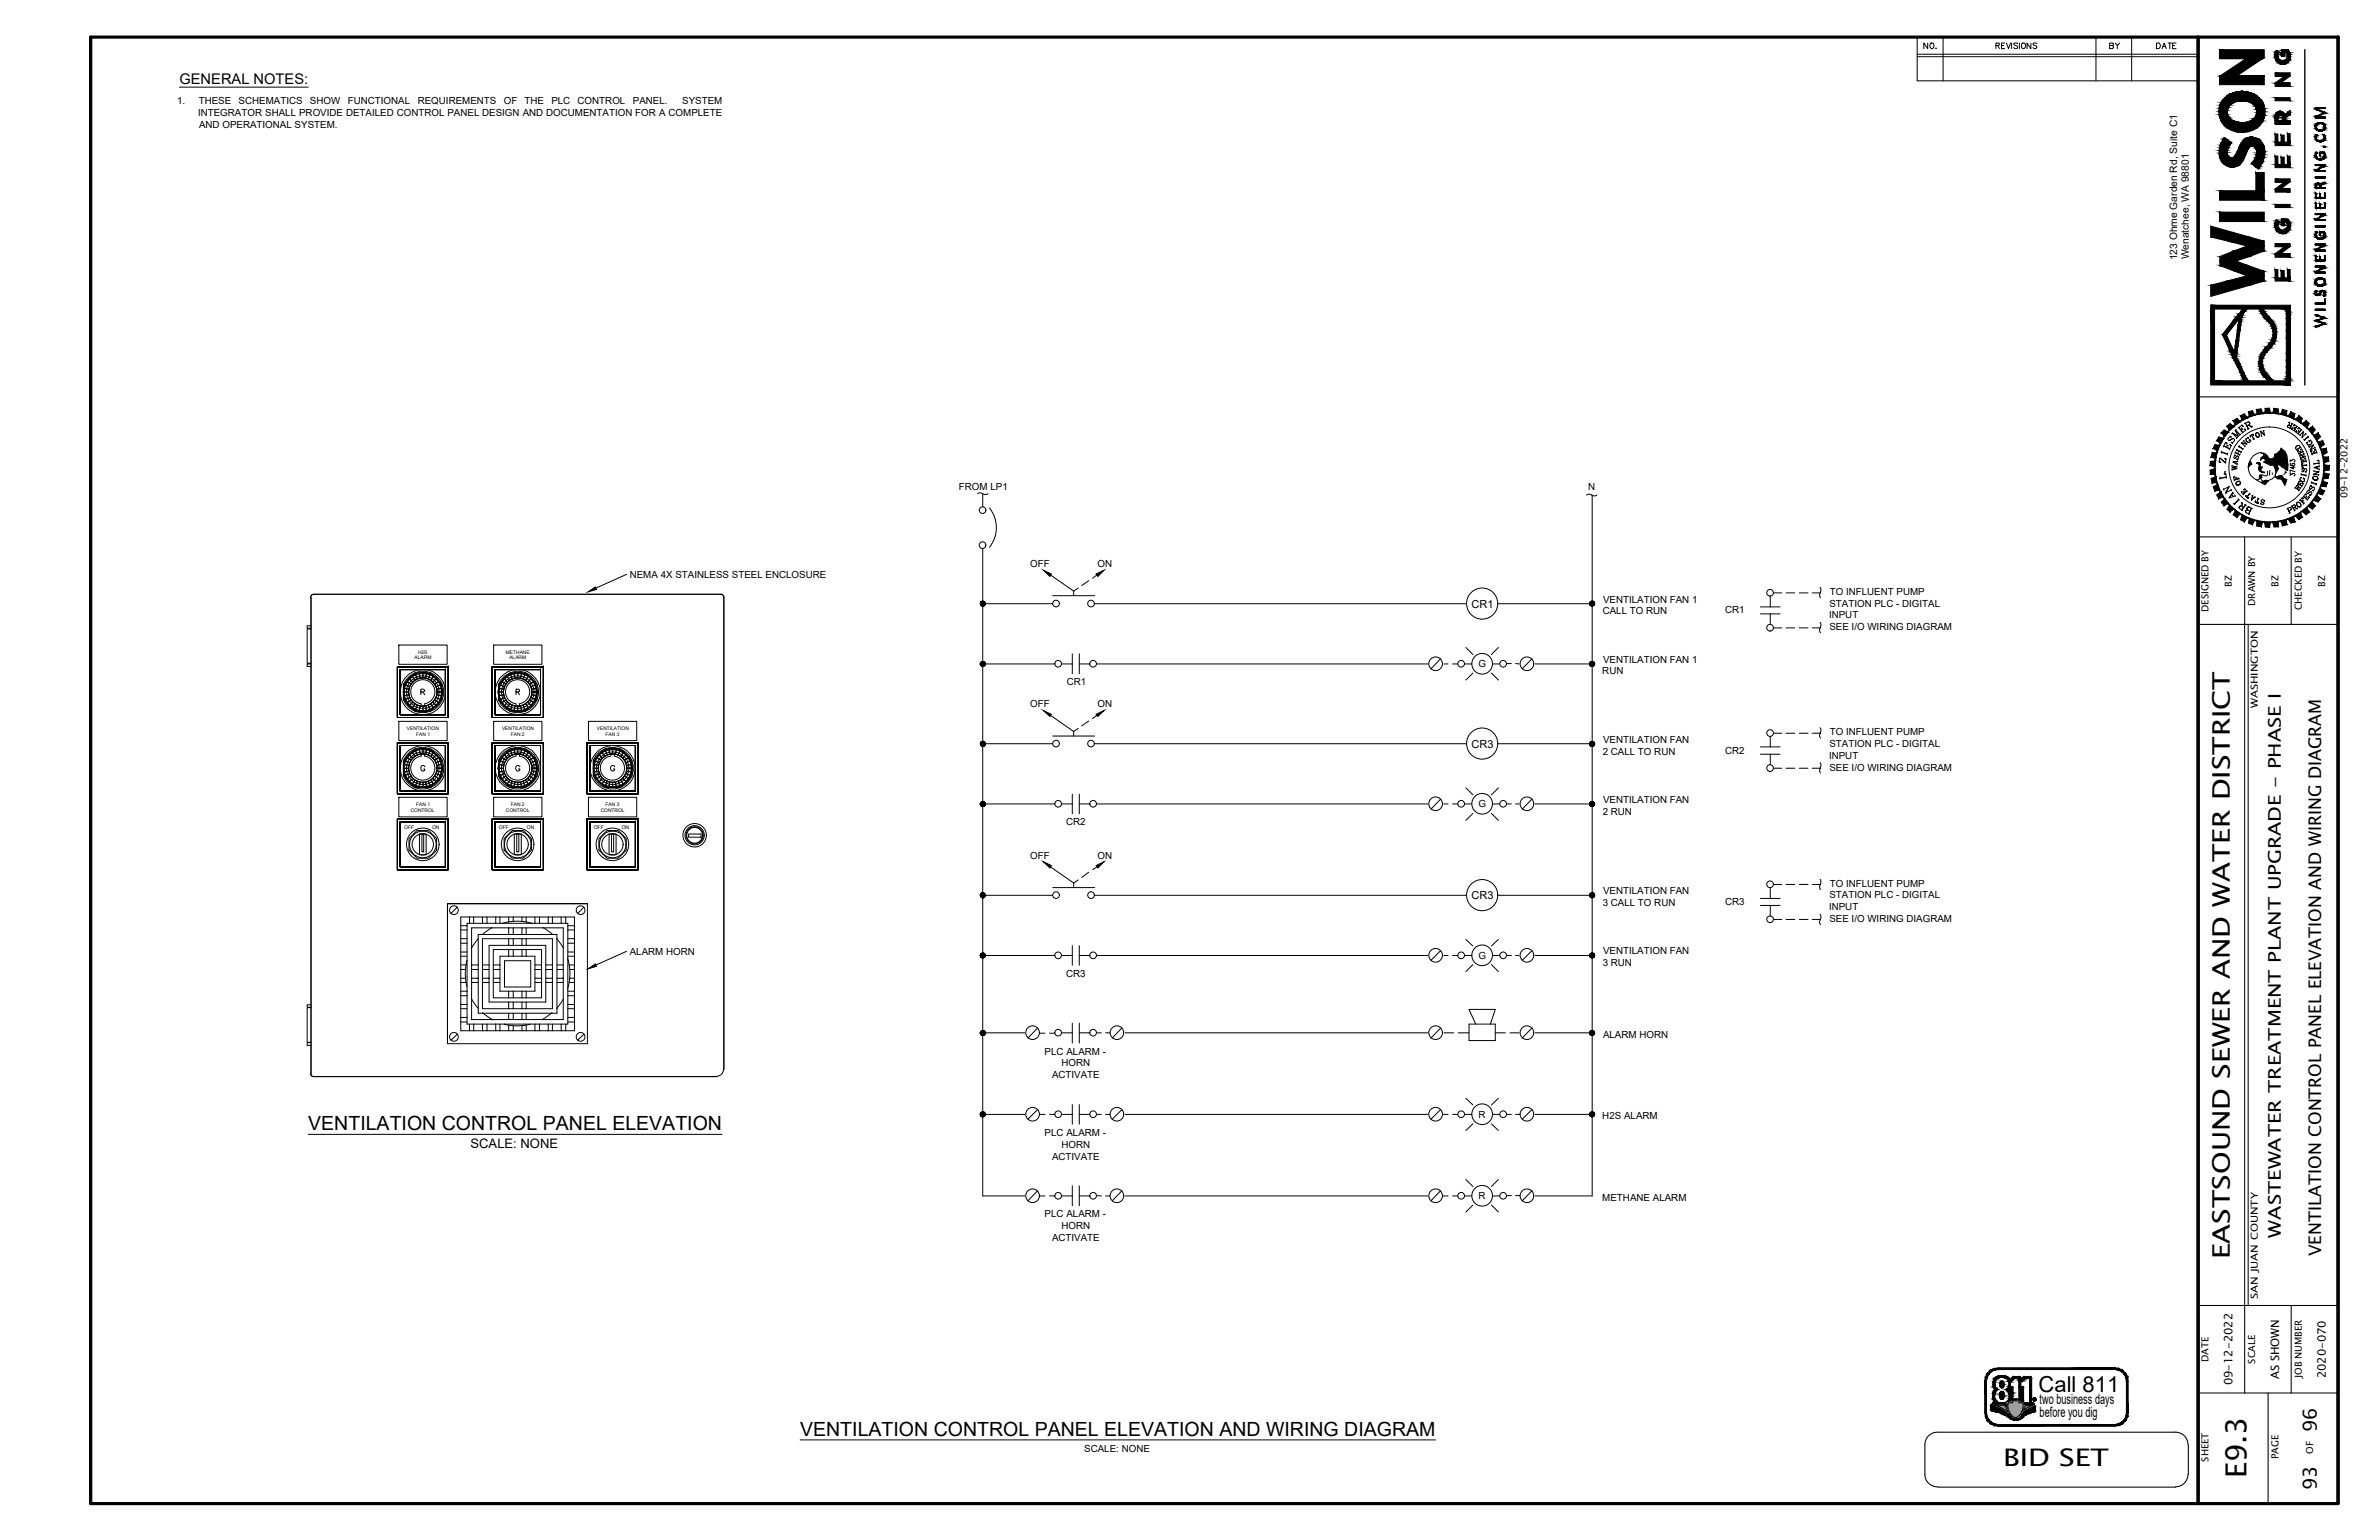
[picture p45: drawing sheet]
<svg xmlns="http://www.w3.org/2000/svg" width="432mm" height="279mm" viewBox="0 0 432 279" stroke-linecap="round" stroke-linejoin="round" font-family="sans-serif">
<defs><g id="words">
<text font-size="11.3" x="410.9" y="53.2" transform="rotate(-90 410.9 53.2)">WILSON</text>
<text font-size="9.9" x="408.4" y="92.3" transform="rotate(-90 408.4 92.3)">Jovs</text>
<text font-size="7.8" x="362.3" y="254.4">811</text>
<text font-size="5.3" x="407.7" y="268.2" transform="rotate(-90 407.7 268.2)">E9.3</text>
<g font-size="4.9">
<text x="177.4" y="93.2">X</text>
<text x="327.4" y="110.2">3</text>
<text x="319.8" y="114.9">-4</text>
<text x="190.8" y="122.3">HR</text>
<text x="190.8" y="147.7">HR</text>
<text x="190.8" y="175.2">HR</text>
<text x="185.6" y="218.7">oR Ro</text>
</g>
<g font-size="4.4">
<text x="404.7" y="228.5" transform="rotate(-90 404.7 228.5)">EASTSOUND SEWER AND WATER DISTRICT</text>
<text x="363.6" y="265.9">BID SET</text>
</g>
<text font-size="4" x="370" y="252.5">Call 811</text>
<g font-size="3.9">
<text x="415.8" y="51" transform="rotate(-90 415.8 51)">ENGINEERING</text>
<text x="419.2" y="93.1" transform="rotate(-90 419.2 93.1)">fisieOFfd</text>
<text x="328.1" y="133.9">3</text>
<text x="319.4" y="140">T-</text>
<text x="328.1" y="161.5">3</text>
<text x="319.4" y="167.5">T-</text>
<text x="185.8" y="189.3">O-o- -o-O</text>
<text x="259.2" y="188.6">O—</text>
<text x="274" y="188.6">—</text>
<text x="186.1" y="204">O-o- -o-O</text>
</g>
<g font-size="3.5">
<text x="55.9" y="205">VENTILATION CONTROL PANEL ELEVATION</text>
<text x="145.2" y="260.5">VENTILATION CONTROL PANEL ELEVATION AND WIRING DIAGRAM</text>
<text x="420.5" y="259.8" transform="rotate(-90 420.5 259.8)">96</text>
<text x="420.5" y="270.3" transform="rotate(-90 420.5 270.3)">93</text>
</g>
<g font-size="3.2">
<text x="414" y="224.5" transform="rotate(-90 414 224.5)">WASTEWATER TREATMENT PLANT UPGRADE - PHASE I</text>
<text x="421.3" y="227.9" transform="rotate(-90 421.3 227.9)">VENTILATION CONTROL PANEL ELEVATION AND WIRING DIAGRAM</text>
</g>
<g font-size="3.1">
<text x="323.1" y="140">H</text>
<text x="323.1" y="167.5">H</text>
</g>
<g font-size="2.8">
<text x="420.2" y="87.2" transform="rotate(-90 420.2 87.2)">‘00,aG‘e</text>
<text x="409.8" y="93.2" transform="rotate(-90 409.8 93.2)">95 /7) C2</text>
<text x="81.6" y="166.5">O_</text>
<text x="104.4" y="166.5">O</text>
<text x="81.6" y="189">O</text>
</g>
<text font-size="2.7" x="32.6" y="15.2">GENERAL NOTES:</text>
<g font-size="2.6">
<text x="370.2" y="254.7">two business days</text>
<text x="370.2" y="257.1">before you dig</text>
</g>
<g font-size="2.5">
<text x="422" y="59.4" transform="rotate(-90 422 59.4)">WILSONENGINEERING.COM</text>
<text x="421" y="88.1" transform="rotate(-90 421 88.1)">JONAL SS</text>
<text x="177.6" y="99.5">Q</text>
<text x="197.3" y="163">o</text>
<text x="104.6" y="189">0</text>
</g>
<text font-size="2.4" x="85.4" y="208.3">SCALE: NONE</text>
<g font-size="2.1">
<text x="405.2" y="251.3" transform="rotate(-90 405.2 251.3)">09-12-2022</text>
<text x="413.7" y="250.3" transform="rotate(-90 413.7 250.3)">AS SHOWN</text>
<text x="422.1" y="250.1" transform="rotate(-90 422.1 250.1)">2020-070</text>
</g>
<g font-size="2">
<text x="267.1" y="110.2">CR1</text>
<text x="267.1" y="135.7">CR3</text>
<text x="267.1" y="163.1">CR3</text>
</g>
<g font-size="1.9">
<text x="395.2" y="47.2" transform="rotate(-90 395.2 47.2)">123 Ohme Garden Rd, Suite C1</text>
<text x="397.3" y="47.1" transform="rotate(-90 397.3 47.1)">Wenatchee, WA 98801</text>
</g>
<g font-size="1.8">
<text x="365.5" y="7.8" transform="rotate(90 365.5 7.8)">0</text>
<text x="382.8" y="7.8" transform="rotate(90 382.8 7.8)">m</text>
<text x="32.1" y="18.9">1.</text>
<text x="35.9" y="21">INTEGRATOR SHALL PROVIDE DETAILED CONTROL PANEL DESIGN AND DOCUMENTATION FOR A COMPLETE</text>
<text x="36.1" y="18.9">THESE</text>
<text x="36.1" y="23.2">AND OPERATIONAL SYSTEM.</text>
<text x="43.3" y="18.9">SCHEMATICS</text>
<text x="56.3" y="18.9">SHOW</text>
<text x="63.1" y="18.9">FUNCTIONAL</text>
<text x="75.8" y="18.9">REQUIREMENTS</text>
<text x="91.4" y="18.9">OF</text>
<text x="95.2" y="18.9">THE</text>
<text x="100.1" y="18.9">PLC</text>
<text x="104.8" y="18.9">CONTROL</text>
<text x="114.9" y="18.9">PANEL.</text>
<text x="123.8" y="18.9">SYSTEM</text>
<text x="174.1" y="89">FROM LP1</text>
<text x="288.3" y="89">N</text>
<text x="416.6" y="87.9" transform="rotate(-90 416.6 87.9)">% , 37463 _ /A</text>
<text x="426.1" y="90.4" transform="rotate(-90 426.1 90.4)">09-12-2022</text>
<text x="114.3" y="104.9">NEMA 4X STAINLESS STEEL ENCLOSURE</text>
<text x="187" y="102.9">OFF</text>
<text x="199.2" y="102.9">ON</text>
<text x="332.1" y="107.9">TO INFLUENT PUMP</text>
<text x="405.1" y="106.4" transform="rotate(-90 405.1 106.4)">BZ</text>
<text x="413.6" y="106.4" transform="rotate(-90 413.6 106.4)">BZ</text>
<text x="422" y="106.4" transform="rotate(-90 422 106.4)">BZ</text>
<text x="290.9" y="111.4">CALL TO RUN</text>
<text x="291" y="109.3">VENTILATION FAN 1</text>
<text x="313.1" y="111.3">CR1</text>
<text x="332" y="112.2">INPUT</text>
<text x="332" y="110.1">STATION PLC - DIGITAL</text>
<text x="400.9" y="111" transform="rotate(-90 400.9 111)">DESIGNED BY</text>
<text x="409.3" y="109.9" transform="rotate(-90 409.3 109.9)">DRAWN BY</text>
<text x="417.8" y="110.7" transform="rotate(-90 417.8 110.7)">CHECKED BY</text>
<text x="332" y="114.4">SEE I/O WIRING DIAGRAM</text>
<text x="193.6" y="124.3">CR1</text>
<text x="268.4" y="121.1">G</text>
<text x="290.8" y="122.4">RUN</text>
<text x="291" y="120.3">VENTILATION FAN 1</text>
<text x="76.3" y="126.2">R</text>
<text x="93.6" y="126.2">R</text>
<text x="187" y="128.3">OFF</text>
<text x="199.2" y="128.3">ON</text>
<text x="409.8" y="128.5" transform="rotate(-90 409.8 128.5)">WASHINGTON</text>
<text x="290.9" y="136.9">2 CALL TO RUN</text>
<text x="291" y="134.7">VENTILATION FAN</text>
<text x="313.1" y="136.7">CR2</text>
<text x="332" y="137.7">INPUT</text>
<text x="332" y="135.6">STATION PLC - DIGITAL</text>
<text x="332.1" y="133.4">TO INFLUENT PUMP</text>
<text x="76.3" y="139.9">G</text>
<text x="93.5" y="139.9">G</text>
<text x="110.7" y="139.9">G</text>
<text x="332" y="139.8">SEE I/O WIRING DIAGRAM</text>
<text x="193.5" y="149.7">CR2</text>
<text x="268.4" y="146.5">G</text>
<text x="290.9" y="147.8">2 RUN</text>
<text x="291" y="145.7">VENTILATION FAN</text>
<text x="187" y="155.8">OFF</text>
<text x="199.2" y="155.8">ON</text>
<text x="332.1" y="160.9">TO INFLUENT PUMP</text>
<text x="290.9" y="164.4">3 CALL TO RUN</text>
<text x="291" y="162.2">VENTILATION FAN</text>
<text x="313.1" y="164.1">CR3</text>
<text x="332" y="165.2">INPUT</text>
<text x="332" y="163">STATION PLC - DIGITAL</text>
<text x="332" y="167.3">SEE I/O WIRING DIAGRAM</text>
<text x="91.7" y="171.6">II</text>
<text x="114.3" y="173.3">ALARM HORN</text>
<text x="268.4" y="174">G</text>
<text x="291" y="173.2">VENTILATION FAN</text>
<text x="193.5" y="177.2">CR3</text>
<text x="290.9" y="175.3">3 RUN</text>
<text x="189.6" y="191.3">PLC ALARM -</text>
<text x="291" y="188.3">ALARM HORN</text>
<text x="190.9" y="195.6">ACTIVATE</text>
<text x="192.7" y="193.5">HORN</text>
<text x="268.4" y="202.8">R</text>
<text x="290.8" y="203.1">H2S ALARM</text>
<text x="189.6" y="206.1">PLC ALARM -</text>
<text x="192.7" y="208.2">HORN</text>
<text x="190.9" y="210.4">ACTIVATE</text>
<text x="189.6" y="220.9">PLC ALARM -</text>
<text x="268.4" y="217.6">R</text>
<text x="290.8" y="217.8">METHANE ALARM</text>
<text x="190.9" y="225.1">ACTIVATE</text>
<text x="192.7" y="223">HORN</text>
<text x="409.8" y="235.6" transform="rotate(-90 409.8 235.6)">SAN JUAN COUNTY</text>
<text x="400.9" y="247.1" transform="rotate(-90 400.9 247.1)">DATE</text>
<text x="409.3" y="247.4" transform="rotate(-90 409.3 247.4)">SCALE</text>
<text x="417.8" y="250" transform="rotate(-90 417.8 250)">JOB NUMBER</text>
<text x="196.8" y="263.5">SCALE: NONE</text>
<text x="419.9" y="263.7" transform="rotate(-90 419.9 263.7)">OF</text>
<text x="400.9" y="265.2" transform="rotate(-90 400.9 265.2)">SHEET</text>
<text x="413.6" y="264.7" transform="rotate(-90 413.6 264.7)">PAGE</text>
</g>
<g font-size=".9">
<text x="75.2" y="119.6">ALARM</text>
<text x="75.9" y="118.6">H2S</text>
<text x="91.8" y="118.6">METHANE</text>
<text x="92.5" y="119.6">ALARM</text>
<text x="73.9" y="132.4">VENTILATION</text>
<text x="75.6" y="133.5">FAN 1</text>
<text x="91.1" y="132.4">VENTILATION</text>
<text x="92.7" y="133.5">FAN 2</text>
<text x="108.3" y="132.4">VENTILATION</text>
<text x="109.9" y="133.5">FAN 3</text>
<text x="74.5" y="147.3">CONTROL</text>
<text x="75.6" y="146.2">FAN 1</text>
<text x="91.8" y="147.3">CONTROL</text>
<text x="92.7" y="146.2">FAN 2</text>
<text x="109" y="147.3">CONTROL</text>
<text x="109.9" y="146.2">FAN 3</text>
<text x="73.3" y="150.4">OFF</text>
<text x="78.4" y="150.4">ON</text>
<text x="90.6" y="150.4">OFF</text>
<text x="95.6" y="150.4">ON</text>
<text x="107.8" y="150.4">OFF</text>
<text x="112.8" y="150.4">ON</text>
</g>
<text font-size=".4" x="369.1" y="254">R</text>
</g></defs>
<path d="M16.4 6.7h408v266.1h-408zM16.4 6.7v266.1M399 6.7v266.1M424.4 6.7v266.1" fill="none" stroke="#000" stroke-width=".57"/>
<g fill="none" stroke="#000" stroke-width=".18">
<path d="M32.6 15.8h23.3M348 10.3h51M348 9.8h51M348 6.7v8h51M349.9 7.8v1l-.7-1v1M350.5 7.8a.51 .51 0 0 1 .5 .5 .51 .51 0 0 1-.4 .5 .63 .63 0 0 1-.1-1zM351.4 8.7v.1M352.7 6.7v8M362.3 8.3l.5-.1v-.4h-.5v1M362.6 8.3l.3 .5M363.3 8.3h.4M363.9 7.8h-.6v1h.6"/>
<path d="M364.2 7.8l.4 1 .3-1M366.9 8a.47 .47 0 0 1 .8 .2 .47 .47 0 0 1-.6 .6l-.2-.2zM368.6 7.8v1l-.7-1v1M369.7 7.9l-.1-.1h-.5l-.1 .1 .1 .2 .5 .3 .1 .2-.3 .2-.4-.2M380.4 6.7v8M383.9 7.8l.4 .5 .4-.5M386.9 6.7v8M391.4 7.8h.3a.52 .52 0 0 1 .4 .5 .52 .52 0 0 1-.4 .5h-.3zM392.4 8.8l.4-1 .4 1M392.6 8.4h.5M393.5 7.8h.6M393.8 7.8v1"/>
<path d="M394.3 8.3h.4M395 7.8h-.7v1h.7M178.4 99.6v117.4h7.8M179.6 92.2a5.7 5.7 0 0 1 0 7.1M288 89.8a.73 .73 0 0 1 .9 0M288.9 89.8a.73 .73 0 0 0 1 0M289 89.9v127.1h-10.6M408.4 84.1l-.1 .2 .1-.4 .2 .3-.5 .4 .3-.9 .3 .5-.6 .5a2.42 2.42 0 0 1 2.9-2.5l.5 .5 .3 .4 .3 .1 .6-.1 .1-.2-.2 1.4 .3 .8a1.37 1.37 0 0 1-1 2l-.7 .8-.5-.1a4.8 4.8 0 0 1-2.5-2.1l-.1-1M410.3 82.2l.6 .2v.2l-.5 .4-.1 .5 .4-.4 .2 .1 .2 .1 .1 .3-.1 .2h-.3l1.3 .7 .5-.1M412.4 85.8v.2M412.6 83.7l.2 .1-1.1-.2 .4 .2 .8 .1v-.3l-.8 .1-.6-.3 .2 .3 1.2 .3 .2 .3-.2-.9-.8 .2-.9-.7 .3 .3-.3-.6-.2 .3 .4 .2 .1 .6 1.3 .4 .3 .5 .2 .7v-.3l-.4-2-.1 .3-.7 .3-1.1-1.1 .1 .2-.5 .4 .4-.2 .3 .3 .1 .6 1.3 .4 .4 .7 .1 .6 .2-.5-.5-2.6-.2 .8-.6 .2-.4-.2-.3-.6-.5-.3 .1 .4-.5 .4v.1l.3-.1 .4 .1v.7l1 .4h.5l.4 .8v.5M412.8 82.9v-.5a1.81 1.81 0 0 0 1.2-1.1l.8 .7 .3 .7 .2 1.6-.1 1.1-1.3-.9-.3-.2-.3 .1 .3 .7-.7 1.2 .2 .3 1-.4 .4 .6 .6 .2-.4 1.1-.6-1.2h-.8l-.4-.5 .5 .3 .7 .2 .6 .9 .3-.7-.5-.2-.4-.6-.8 .3 .8 .1 .6 .9 .1-.5-.3-.2-.4-.5-.6 .2h.6l.6 .8v-.3l-.6-.5h-.3"/>
<path d="M414.9 82.4l.2 1-.4-1.4 .5 2.3-.7-2.5 .7 3-.9-3.1 .9 3.6-1.1-3.9 .9 3.8-1-3.7 .7 3.4-.8-3.2 .6 3.1-.7-2.9 .4 2.7-.6-2.6 .4 2.5-.6-2.3 .3 2.1-.5-1.9 .3 1.9-.5-1.9 .3 1.9M415 85.7l-.3-.1 .1 .1-.3 .4M56.5 113.5h-.7v.5h.7M56.5 114.1h-.7v6.2h.7M56.5 108.4v86.4M72.4 117h8.8v3.5h-8.8zM89.6 117h8.8v3.5h-8.8zM113.7 104.2l-5.5 2.5M130.8 107.8l.3 .1 .3 .5M130.9 107.8h-74l-.4 .3-.1 .3M131.4 108.4v85.7M177.9 109.4v.2"/>
<path d="M178.1 109.2v.6M178.1 109.2v.7M178.1 109.2v.7zM178.2 109.1v.8v-.7M178.2 109.1v.8zM178.3 109.9v-.8v.9M178.4 109.1a.41 .41 0 0 0-.4 .2 .41 .41 0 0 0 0 .4v-.4v.4M178.4 109.1v.9zM178.4 109.5h12.7M178.4 110v-.9v.9M178.4 109.9v-.8v.8M178.5 109.1v.8z"/>
<path d="M178.6 109.1v.8zM178.6 109.1v.8v-.7M178.7 109.8v-.6v.7M178.8 109.8v-.6v.6M178.8 109.7v-.4v.4M178.8 109.3v.4l-.4 .3M178.8 109.5v.1M190.7 104.3l4.2 3M191.1 108.1h7.6M194.9 107.3v.1M194.9 107.5v.1M194.9 107.7v.2"/>
<path d="M194.9 107.9v.2M195.7 106.7l-.8 .6M197.6 105.3l-1.3 .9M198.7 109.5h67.5M199.1 104.3l-.8 .6M261.5 119.5l-1.8 1.8M266.1 117.5l1.2 1.2M271.9 109.5h17.1M272 117.5l-1.3 1.2M278.1 119.5l-1.8 1.8M288.5 109.4h.9zM288.5 109.5h.9z"/>
<path d="M288.5 109.6h.9zM288.5 109.7h.9M288.5 109.5v.2a.43 .43 0 0 0 .7 .2M288.6 109.3h.8zM288.6 109.7h.8zM288.6 109.8h.7h-.7M288.6 109.7h.8M288.7 109.2h.6h-.6M288.7 109.8h.6h-.6M288.7 109.1h.4M288.7 109.2h.5h-.5M288.7 109.2a.43 .43 0 0 1 .5-.1 .43 .43 0 0 1 .2 .4"/>
<path d="M288.8 109.9h.4h-.4M288.9 109.1h.2M288.9 109.9h.2M289.2 109.2h-.5h.6M289.2 109.9h-.5h.6M289.3 109.2h-.7h.8M289.4 109.3h-.9h.9M321.3 108.2v1.9M321.9 107.6h1.5M324.2 107.6h1.6M326.6 113.9h1.6M328.9 113.9h1.6"/>
<path d="M330.3 112.9a.73 .73 0 0 1 0 .9M330.4 113.9a.73 .73 0 0 0 0 .9M407.4 113.3v123.6M408.1 113.3v123.6M56.5 120.5h-.7v.4h.7M72.1 134.7h9.2h-9.2v9.3v-9.3v9.3h9.2M72.1 134.7v9.3h9.2v-9.3h-9.2h9.2v9.3h-9.2zM72.1 134.7h9.2h-9.2v9.3h9.2v-9.3v9.3h-9.2v-9.3h9.2h-9.2v9.3h9.2M72.1 121h9.2v9.2h-9.2h9.2v-9.2h-9.2v9.2zM72.4 130.9h8.8v3.5h-8.8zM72.6 135.3h8.2h-8.2v8.2v-8.2v8.2h8.2M72.6 135.3v8.2h8.2v-8.2h-8.2h8.2v8.2h-8.2z"/>
<path d="M72.6 135.3h8.2h-8.2v8.2h8.2v-8.2v8.2h-8.2v-8.2h8.2h-8.2v8.2h8.2M72.6 121.5h8.2v8.2h-8.2h8.2v-8.2h-8.2v8.2zM73.2 139.4h1v.5l-.9 .2zM73.2 125.5h1v.5l-.9 .2zM73.3 138.7l.9 .2v.5h-1zM73.3 126.2l.9-.2 .2 .6-.9 .3zM73.3 124.9l.9 .1v.5h-1zM73.5 138l.9 .4-.2 .5-.9-.2zM73.5 126.9l.9-.3 .2 .4-.7 .5zM73.5 124.2l.9 .4-.2 .4-.9-.1zM73.9 137.4l.7 .5-.2 .5-.9-.4zM73.9 127.5l.7-.5 .3 .4-.7 .7z"/>
<path d="M73.9 123.6l.7 .5-.2 .5-.9-.4zM74.2 136.9l.6-.4 .5 .7-.4 .3zM74.2 136.9l.7 .6-.3 .4-.7-.5zM74.2 136.9a3.5 3.5 0 0 1 3.9-.8 3.5 3.5 0 0 1 2.2 3.3h-1a2.56 2.56 0 0 0-3.5-2.4 2.56 2.56 0 0 0-.9 4.2 2.56 2.56 0 0 0 4.2-.9l.2-.4v-.5h1a3.5 3.5 0 0 1-4.9 3.2 3.5 3.5 0 0 1-1.2-5.7zM74.2 128.1l.7-.7 .4 .3-.5 .8zM74.2 123.1l.7 .7-.3 .3-.7-.5zM74.2 123.1l.6-.5 .5 .8-.4 .4zM74.2 123.1a3.5 3.5 0 0 1 3.9-.8 3.5 3.5 0 0 1 2.2 3.2h-1a2.57 2.57 0 0 0-3.6-2.3 2.57 2.57 0 0 0-.8 4.2 2.57 2.57 0 0 0 4.2-.8l.2-.6v-.5h1a3.5 3.5 0 0 1-4.9 3.3 3.5 3.5 0 0 1-1.2-5.7zM74.8 136.5l.6-.4 .4 .9-.5 .2zM74.8 122.6l.6-.3 .4 .9-.5 .2zM75.3 127.7l.5 .3-.4 .8-.6-.3zM75.4 136.1l.7-.2 .2 .9-.5 .2z"/>
<path d="M75.4 122.3l.7-.2 .2 1-.5 .1zM75.8 128l.5 .1-.2 .9-.7-.2zM76.1 135.9l.7-.1v1h-.5zM76.1 122.1l.7-.1v1l-.5 .1zM76.3 128.1h.5v1l-.7-.1zM76.4 137.2a2.19 2.19 0 0 0-1.5 3.3 2.19 2.19 0 0 0 3.7 0 2.19 2.19 0 0 0-1.5-3.3M76.4 127.7a2.19 2.19 0 0 1-1.5-3.4 2.19 2.19 0 0 1 3.7 0 2.19 2.19 0 0 1-1.5 3.4M76.5 137.2v-.4h.6v.4M76.5 127.8v.3h.6v-.3M76.8 135.8l.6 .1-.1 .9h-.5zM76.8 128.1h.5l.1 .9-.6 .1zM76.8 122l.6 .1-.1 1-.5-.1z"/>
<path d="M77.3 128.1l.4-.1 .4 .8-.7 .2zM77.4 135.9l.7 .2-.4 .9-.4-.2zM77.4 122.1l.7 .2-.4 .9-.4-.1zM77.7 128l.5-.3 .5 .8-.6 .3zM78.1 136.1l.6 .4-.5 .7-.5-.2zM78.1 122.3l.6 .3-.5 .8-.5-.2zM78.2 127.7l.3-.3 .7 .7-.5 .4zM78.5 137.5l.7-.6 .5 .5-.8 .5zM78.5 123.8l.7-.7 .5 .5-.8 .5zM78.7 136.5l.5 .4-.7 .6-.3-.3zM78.7 122.6l.5 .5-.7 .7-.3-.4zM78.9 137.9l.8-.5 .3 .6-.9 .4z"/>
<path d="M78.9 127l.8 .5-.5 .6-.7-.7zM78.9 124.1l.8-.5 .3 .6-.9 .4zM79.1 138.4l.9-.4 .2 .7-.9 .2zM79.1 126.6l.9 .3-.3 .6-.8-.5zM79.1 124.6l.9-.4 .2 .7-.9 .1zM79.3 138.9l.9-.2 .1 .7h-1zM79.3 139.9l.9 .2-.2 .6-.9-.4zM79.3 139.4h1l-.1 .7-.9-.2zM79.3 125.5h1l-.1 .7-.9-.2zM79.3 126l.9 .2-.2 .7-.9-.3zM79.3 125l.9-.1 .1 .6h-1zM80.8 121.5h-8.2h8.2h-8.2v8.2v-8.2v8.2h8.2h-8.2"/>
<path d="M80.8 121.5h.1M80.8 121.5h-8.2h8.2h-8.2v8.2h8.2h-8.2v-8.2h8.2v8.2v-8.2h-8.2v8.2h8.2h-8.2M81.3 121h-9.2h9.2h-9.2v9.2v-9.2v9.2h9.2h-9.2M81.3 121h.1M81.3 121h-9.2h9.2h-9.2v9.2h9.2h-9.2v-9.2h9.2v9.2v-9.2h-9.2v9.2h9.2h-9.2M89.3 134.7h9.3h-9.3v9.3v-9.3v9.3h9.3M89.3 134.7v9.3h9.3v-9.3h-9.3h9.3v9.3h-9.3zM89.3 134.7h9.3h-9.3v9.3h9.3v-9.3v9.3h-9.3v-9.3h9.3h-9.3v9.3h9.3M89.3 121h9.3v9.2h-9.3h9.3v-9.2h-9.3v9.2zM89.6 130.9h8.8v3.5h-8.8zM89.9 135.3h8.2h-8.2v8.2v-8.2v8.2h8.2M89.9 135.3v8.2h8.2v-8.2h-8.2h8.2v8.2h-8.2z"/>
<path d="M89.9 135.3h8.2h-8.2v8.2h8.2v-8.2v8.2h-8.2v-8.2h8.2h-8.2v8.2h8.2M89.9 121.5h8.2v8.2h-8.2h8.2v-8.2h-8.2v8.2zM90.4 139.4h1v.5l-.9 .2zM90.4 125.5h1v.5l-.9 .2zM90.5 138.7l.9 .2v.5h-1zM90.5 126.2l.9-.2 .2 .6-.9 .3zM90.5 124.9l.9 .1v.5h-1zM90.7 138l.9 .4-.2 .5-.9-.2zM90.7 126.9l.9-.3 .2 .4-.7 .5zM90.7 124.2l.9 .4-.2 .4-.9-.1zM91.1 137.4l.7 .5-.2 .5-.9-.4zM91.1 127.5l.7-.5 .3 .4-.6 .7z"/>
<path d="M91.1 123.6l.7 .5-.2 .5-.9-.4zM91.5 136.9l.5-.4 .5 .7-.4 .3zM91.5 136.9l.6 .6-.3 .4-.7-.5zM91.5 136.9a3.5 3.5 0 0 1 3.8-.8 3.5 3.5 0 0 1 2.2 3.3h-.9a2.6 2.6 0 0 0-3.4-2.6 2.6 2.6 0 0 0-1.3 4.1 2.6 2.6 0 0 0 4.2-.1l.4-.9 .1-.5h.9a3.5 3.5 0 0 1-4.9 3.2 3.5 3.5 0 0 1-1.1-5.7zM91.5 123.1l.6 .7-.3 .3-.7-.5zM91.5 123.1l.5-.5 .5 .8-.4 .4zM91.5 123.1a3.5 3.5 0 0 1 3.8-.8 3.5 3.5 0 0 1 2.2 3.2h-.9a2.59 2.59 0 0 0-2.9-2.5 2.59 2.59 0 0 0-2.2 3.2 2.59 2.59 0 0 0 3.4 1.8 2.56 2.56 0 0 0 1.7-2.5h.9a3.5 3.5 0 0 1-4.9 3.3 3.5 3.5 0 0 1-1.1-5.7zM92 136.5l.6-.4 .4 .9-.5 .2zM92 122.6l.6-.3 .4 .9-.5 .2zM92.1 127.4l.4 .3-.5 .8-.5-.4zM92.5 127.7l.5 .3-.4 .8-.6-.3zM92.6 136.1l.7-.2 .2 .9-.5 .2z"/>
<path d="M92.6 122.3l.7-.2 .2 1-.5 .1zM93 128l.5 .1-.2 .9-.7-.2zM93.3 135.9l.7-.1v1h-.5zM93.3 122.1l.7-.1v1l-.5 .1zM93.5 128.1h.5v1l-.7-.1zM93.6 127.7a2.19 2.19 0 0 1-1.5-3.4 2.19 2.19 0 0 1 3.7 0 2.19 2.19 0 0 1-1.5 3.4M93.7 127.8v.3h.6v-.3M94 135.8l.7 .1-.2 .9h-.5zM94 128.1h.5l.2 .9-.7 .1zM94 122l.7 .1-.2 1-.5-.1zM94.3 137.2v-.4h-.6l-.1 .4a2.19 2.19 0 0 0-1.5 3.3 2.19 2.19 0 0 0 3.7 0 2.19 2.19 0 0 0-1.5-3.3M94.5 128.1l.4-.1 .4 .8-.6 .2z"/>
<path d="M94.7 135.9l.6 .2-.4 .9-.4-.2zM94.7 122.1l.6 .2-.4 .9-.4-.1zM94.9 128l.5-.3 .5 .8-.6 .3zM95.3 136.1l.6 .4-.5 .7-.5-.2zM95.3 122.3l.6 .3-.5 .8-.5-.2zM95.4 127.7l.4-.3 .7 .7-.6 .4zM95.8 137.5l.7-.6 .4 .5-.8 .5zM95.9 136.5l.6 .4-.7 .6-.4-.3zM95.9 122.6l.6 .5-.7 .7-.4-.4zM96.1 137.9l.8-.5 .3 .6-.9 .4zM96.1 127l.8 .5-.4 .6-.7-.7zM96.1 124.1l.8-.5 .3 .6-.9 .4z"/>
<path d="M96.3 138.4l.9-.4 .2 .7-.9 .2zM96.3 126.6l.9 .3-.3 .6-.8-.5zM96.3 124.6l.9-.4 .2 .7-.9 .1zM96.5 123.1l.4 .5-.8 .5-.3-.3zM96.5 138.9l.9-.2 .1 .7h-.9zM96.5 139.9l.9 .2-.2 .6-.9-.4zM96.5 126l.9 .2-.2 .7-.9-.3zM96.5 125l.9-.1 .1 .6h-.9zM96.6 139.4h.9l-.1 .7-.9-.2zM96.6 125.5h.9l-.1 .7-.9-.2zM98.1 121.5h-8.2h8.2h-8.2v8.2v-8.2v8.2h8.2h-8.2M98.1 121.5h.1"/>
<path d="M98.1 121.5h-8.2h8.2h-8.2v8.2h8.2h-8.2v-8.2h8.2v8.2v-8.2h-8.2v8.2h8.2h-8.2M98.6 121h-9.3h9.3h-9.3v9.2v-9.2v9.2h9.3h-9.3M98.6 121h.1M98.6 121h-9.3h9.3h-9.3v9.2h9.3h-9.3v-9.2h9.3v9.2v-9.2h-9.3v9.2h9.3h-9.3M106.6 134.7h9.2h-9.2v9.3v-9.3v9.3h9.2M106.6 134.7v9.3h9.2v-9.3h-9.2h9.2v9.3h-9.2zM106.6 134.7h9.2h-9.2v9.3h9.2v-9.3v9.3h-9.2v-9.3h9.2h-9.2v9.3h9.2M106.8 130.9h8.8v3.5h-8.8zM107.1 135.3h8.2h-8.2v8.2v-8.2v8.2h8.2M107.1 135.3v8.2h8.2v-8.2h-8.2h8.2v8.2h-8.2zM107.1 135.3h8.2h-8.2v8.2h8.2v-8.2v8.2h-8.2v-8.2h8.2h-8.2v8.2h8.2M107.7 139.4h.9v.5l-.8 .2z"/>
<path d="M107.8 138.7l.8 .2v.5h-.9zM107.9 138l.9 .4-.2 .5-.8-.2zM108.3 137.4l.7 .5-.2 .5-.9-.4zM108.7 136.9l.5-.4 .6 .7-.5 .3zM108.7 136.9l.6 .6-.3 .4-.7-.5zM108.7 136.9a3.5 3.5 0 0 1 3.8-.7 3.5 3.5 0 0 1 2.2 3.2h-.9a2.59 2.59 0 0 0-3.7-2.4 2.59 2.59 0 0 0-.5 4.3 2.59 2.59 0 0 0 4.1-1.4l.1-.5h.9a3.5 3.5 0 0 1-4.8 3.2 3.5 3.5 0 0 1-1.2-5.7zM109.2 136.5l.7-.4 .3 .9-.4 .2zM109.5 138l.8-.7 .5-.1 .1-.4h.6v.4a2.19 2.19 0 0 1 1.7 2.8 2.19 2.19 0 0 1-3.1 1.3 2.19 2.19 0 0 1-.6-3.3zM109.9 136.1l.6-.2 .2 .9-.5 .2zM110.5 135.9l.7-.1v1h-.5zM111.2 135.8l.7 .1-.2 .9h-.5zM111.9 135.9l.6 .2-.3 .9-.5-.2z"/>
<path d="M112.5 136.1l.7 .4-.6 .7-.4-.2zM113 137.5l.7-.6 .4 .5-.8 .5zM113.2 136.5l.5 .4-.7 .6-.4-.3zM113.3 137.9l.8-.5 .3 .6-.8 .4zM113.6 138.4l.8-.4 .3 .7-1 .2zM113.7 138.9l1-.2v.7h-.9zM113.7 139.9l1 .2-.3 .6-.8-.4zM113.8 139.4h.9v.7l-1-.2zM177.9 120.3h.9zM177.9 120.4h.9zM177.9 120.5h.9zM177.9 120.6h.9h-.8"/>
<path d="M177.9 120.5l.3 .3h.4h-.5M177.9 134.9v.2M178 120.2h.8zM178 120.7h.8M178 134.7v.5v-.4M178.1 120.8h.6h-.6M178.1 134.6v.7v-.6M178.1 120.7h.6M178.1 134.6v.7v-.7M178.1 120.1h.6M178.2 120h.4h-.4M178.2 120.8h.4h-.4"/>
<path d="M178.2 135.3v-.7v.7M178.2 135.4v-.8v.8M178.2 134.6v.8zM178.3 134.5v.9v-.8M178.3 120.9h.1M178.3 120h.2M178.4 134.5v.9zM178.4 134.5h-.1a.49 .49 0 0 0-.3 .7M178.4 120.5h13.1M178.4 134.9h12.7M178.5 134.5v.9v-.8M178.6 134.6v.8z"/>
<path d="M178.6 120.1h-.5l.5-.1 .2 .3v.2M178.6 120.8h-.5h.6M178.6 134.6v.7zM178.7 120.1h-.6h.7M178.7 135.3v-.7v.7M178.7 134.6v.7v-.6M178.8 120.3h-.8h.8M178.8 120.6h-.8h.8M178.8 135.2v-.5v.6M178.8 134.7a.47 .47 0 0 1-.4 .7M178.8 135.1v-.3v.3M178.8 134.9v.1"/>
<path d="M190.7 129.8l4.2 2.9M191.1 133.5h7.6M194.9 132.7v.1M194.9 132.9v.2M194.9 133.2v.1M194.9 133.4v.1M195.7 132.1l-.8 .6M197.6 130.8l-1.3 .9M198.7 134.9h67.5M199.1 120.5h60.2M199.1 129.8l-.8 .6M261.9 120.5h.9"/>
<path d="M263.7 120.5h.9M265.9 120.5h1.2M267.3 122.1l-1.2 1.3M270.7 122.1l1.3 1.3M271 120.5h1.2M271.9 134.9h17.1M273.5 120.4h.8M275.1 120.4l.8 .1M278.4 120.5h10.6M288.5 120.3h.9h-.8M288.5 120.3h.9zM288.5 120.4h.9z"/>
<path d="M288.5 120.5h.9zM288.5 120.6h.9zM288.5 120.5v.1a.43 .43 0 0 0 .7 .2M288.5 134.9h.9zM288.5 135h.9zM288.5 135.1h.9zM288.5 135.1h.9M288.5 134.9a.41 .41 0 0 0 .2 .4 .41 .41 0 0 0 .5 0M288.6 120.1h.7h-.6M288.6 120.2h.8zM288.6 120.6h.8zM288.6 120.7h.8"/>
<path d="M288.6 134.7h.8zM288.6 135.2h.8zM288.6 135.3h.7h-.7M288.6 135.1h.8M288.7 120.8h.6h-.6M288.7 134.7h.6h-.6M288.7 135.3h.6h-.6M288.7 120.1h.5M288.7 120.7h.6M288.7 134.6h.5h-.5M288.7 120.8h.5M288.8 120.8h.4h-.4"/>
<path d="M288.8 135.4h.4h-.4M288.9 120h.2M288.9 134.6h.2M288.9 135.4h.2M288.9 120.9h.2M289.1 120h-.3h.4M289.1 134.6h-.4h.2a.45 .45 0 0 1 .5 .3M289.2 120.1h-.5a.43 .43 0 0 1 .5-.1 .43 .43 0 0 1 .2 .5M289.2 134.6h-.5h.6M289.2 135.3h-.5h.6M289.3 134.7h-.7h.8M289.4 134.8h-.9h.9"/>
<path d="M319.5 135.5h3.6M321.3 133.7v1.8M321.9 133h1.5M324.2 133h1.6M326.6 139.4h1.6M326.6 133h1.6M328.9 139.4h1.6M330.3 138.4a.73 .73 0 0 1 0 .9M330.4 139.3a.73 .73 0 0 0 0 1M72.1 148.6h9.2v9.2h-9.2h9.2v-9.2h-9.2v9.2zM72.4 144.7h8.8v3.5h-8.8zM72.6 149.1h8.2v8.2h-8.2h8.2v-8.2h-8.2v8.2z"/>
<path d="M73.3 140.1l.9-.2 .2 .4-.9 .4zM73.5 140.7l.9-.4 .2 .5-.7 .6zM73.9 141.4l.7-.6 .3 .4-.7 .7zM74.2 141.9l.7-.7 .4 .3-.5 .8zM75.3 141.5l.5 .2-.4 .9-.6-.3zM75.8 141.7l.5 .2-.2 .9-.7-.2zM76.1 151.3h1.2v3.8h-1.2zM76.3 141.9h.5v1l-.7-.1zM76.6 151.3h.3v3.3h-.3zM76.8 141.9h.5l.1 .9-.6 .1zM77.3 141.9l.4-.2 .4 .9-.7 .2zM77.7 141.7l.5-.2 .5 .8-.6 .3z"/>
<path d="M78.2 141.5l.3-.3 .7 .7-.5 .4zM78.9 140.8l.8 .6-.5 .5-.7-.7zM79.1 140.3l.9 .4-.3 .7-.8-.6zM80.8 143.5h.1M80.8 149.1h-8.2h8.2h-8.2v8.2v-8.2v8.2h8.2h-8.2M80.8 149.1h.1M80.8 149.1h-8.2h8.2h-8.2v8.2h8.2h-8.2v-8.2h8.2v8.2v-8.2h-8.2v8.2h8.2h-8.2M81.3 144h.1M81.3 148.6h-9.2h9.2h-9.2v9.2v-9.2v9.2h9.2h-9.2M81.3 148.6h.1M81.3 148.6h-9.2h9.2h-9.2v9.2h9.2h-9.2v-9.2h9.2v9.2v-9.2h-9.2v9.2h9.2h-9.2M89.3 148.6h9.3v9.2h-9.3h9.3v-9.2h-9.3v9.2z"/>
<path d="M89.6 144.7h8.8v3.5h-8.8zM89.9 149.1h8.2v8.2h-8.2h8.2v-8.2h-8.2v8.2zM90.5 140.1l.9-.2 .2 .4-.9 .4zM90.7 140.7l.9-.4 .2 .5-.7 .6zM91.1 141.4l.7-.6 .3 .4-.6 .7zM92.1 141.2l.4 .3-.5 .8-.5-.4zM92.5 141.5l.5 .2-.4 .9-.6-.3zM93 141.7l.5 .2-.2 .9-.7-.2zM93.3 151.3h1.3v3.8h-1.3zM93.5 141.9h.5v1l-.7-.1zM93.8 151.3h.4v3.3h-.4zM94 141.9h.5l.2 .9-.7 .1z"/>
<path d="M94.5 141.9l.4-.2 .4 .9-.6 .2zM94.9 141.7l.5-.2 .5 .8-.6 .3zM95.4 141.5l.4-.3 .7 .7-.6 .4zM96.1 140.8l.8 .6-.4 .5-.7-.7zM96.3 140.3l.9 .4-.3 .7-.8-.6zM98.1 143.5h.1M98.1 149.1h-8.2h8.2h-8.2v8.2v-8.2v8.2h8.2h-8.2M98.1 149.1h.1M98.1 149.1h-8.2h8.2h-8.2v8.2h8.2h-8.2v-8.2h8.2v8.2v-8.2h-8.2v8.2h8.2h-8.2M98.6 144h.1M98.6 148.6h-9.3h9.3h-9.3v9.2v-9.2v9.2h9.3h-9.3M98.6 148.6h.1"/>
<path d="M98.6 148.6h-9.3h9.3h-9.3v9.2h9.3h-9.3v-9.2h9.3v9.2v-9.2h-9.3v9.2h9.3h-9.3M106.6 148.6h9.2v9.2h-9.2h9.2v-9.2h-9.2v9.2zM106.8 144.7h8.8v3.5h-8.8zM107.1 149.1h8.2v8.2h-8.2h8.2v-8.2h-8.2v8.2zM107.8 140.1l.8-.2 .2 .4-.9 .4zM107.9 140.7l.9-.4 .2 .5-.7 .6zM108.3 141.4l.7-.6 .3 .4-.6 .7zM109.3 141.2l.5 .3-.6 .8-.5-.4zM109.8 141.5l.4 .2-.3 .9-.7-.3zM110.2 141.7l.5 .2-.2 .9-.6-.2zM110.6 151.3h1.2v3.8h-1.2zM110.7 141.9h.5v1l-.7-.1z"/>
<path d="M111 151.3h.4v3.3h-.4zM111.2 141.9h.5l.2 .9-.7 .1zM111.7 141.9l.5-.2 .3 .9-.6 .2zM112.2 141.7l.4-.2 .6 .8-.7 .3zM112.6 141.5l.4-.3 .7 .7-.5 .4zM113.3 140.8l.8 .6-.4 .5-.7-.7zM113.6 140.3l.8 .4-.3 .7-.8-.6zM115.3 143.5h.1M115.3 149.1h-8.2h8.2h-8.2v8.2v-8.2v8.2h8.2h-8.2M115.3 149.1h.1M115.3 149.1h-8.2h8.2h-8.2v8.2h8.2h-8.2v-8.2h8.2v8.2v-8.2h-8.2v8.2h8.2h-8.2M115.8 144h.1"/>
<path d="M115.8 148.6h-9.2h9.2h-9.2v9.2v-9.2v9.2h9.2h-9.2M115.8 148.6h.1M115.8 148.6h-9.2h9.2h-9.2v9.2h9.2h-9.2v-9.2h9.2v9.2v-9.2h-9.2v9.2h9.2h-9.2M125 151.3h2.3v.6h-2.3zM177.9 145.7h.9h-.8M177.9 145.8h.9zM177.9 145.9h.9zM177.9 146h.9zM177.9 145.9l.2 .3h.5M178 145.6h.8h-.7M178 145.7h.8zM178 146h.8z"/>
<path d="M178 146.1h.8zM178.1 145.5h.6h-.6M178.1 146.2h.7zM178.1 146.2h.6h-.6M178.2 146.3h.4h-.4M178.2 145.5h.4l.2 .4M178.2 145.5h.4M178.2 146.3h.3M178.3 145.5h.2M178.4 145.9h13.1M190.7 157.3l4.2 2.9M195.7 159.6l-.8 .6"/>
<path d="M197.6 158.2l-1.3 1M199.1 145.9h60.2M199.1 157.3l-.8 .5M261.5 145l-1.8 1.8M261.9 145.9h.9M263.7 145.9h.9M265.9 145.9h1.2M266.1 142.9l1.2 1.3M267.3 147.6l-1.2 1.2M270.7 147.6l1.3 1.2M271 145.9h1.2M272 142.9l-1.3 1.3"/>
<path d="M273.5 145.9h.8M275.1 145.9h.8M278.1 145l-1.8 1.8M278.4 145.9h10.6M288.5 145.8h.9zM288.5 145.9h.9zM288.5 146h.9zM288.5 146h.9M288.5 145.9a.41 .41 0 0 0 .2 .3 .41 .41 0 0 0 .5 0M288.6 145.7h.8zM288.6 146.1h.8zM288.6 146.2h.7h-.7"/>
<path d="M288.6 146h.8M288.7 145.6h.6h-.6M288.7 146.2h.6h-.6M288.7 145.5h.5h-.5M288.8 146.3h.4h-.4M288.9 145.5h.2M288.9 146.3h.2M289.1 145.5h-.4h.2a.45 .45 0 0 1 .5 .4M289.2 145.5h-.5h.6M289.2 146.2h-.5h.6M289.3 145.6h-.7h.8M289.4 145.7h-.9h.9"/>
<path d="M81.2 164h25.4v25.4h-25.4M83.6 166.4v14.3M83.6 177.5h.9M83.6 178.2h1M83.6 175.9h.9M83.6 175.1h1M83.6 179.8h1.2M83.6 173.5h1.2M83.6 172.7h1.2M83.6 171.1h1.2M83.6 170.3h1.2M83.6 168.7h1.2"/>
<path d="M83.6 168h1.2M84.8 174.2a9.4 9.4 0 0 0 0 4.8M84.8 170.3v9.5M84.8 168v2.3M84.8 167.5v.5M84.8 179.8v2.4M85.6 178.2v6.8h6.7M86 166.4h1.6v1.1M86 167.5h4.7M86.8 170.3l-1.2 1.7M86.8 175.1v3.1h-1.2v-.7h1.2M86.8 175.9h-1.2v1.6"/>
<path d="M86.8 175.1h-1.2v.8M86.8 178.2v5.6h5.5M87.6 166.4h.8v1.1M87.6 178.2v4.8h4.7M88.4 166.4h1.6M88.8 175.9v2.3h-1.2v-.7h1.2M88.8 175.1v.8h-1.2v1.6M88.8 175.1h-1.2v.8M88.8 178.2v3.6h3.5M89.3 168.3l-1.7 1.2M89.5 178.2h1.2v1.6h4M89.5 178.2v2.8h5.2"/>
<path d="M90 167.5v-1.1h.7v1.1h11.2M90.7 175.1v-1.6h6.4v1.6h1.2M90.7 175.9v1.6h-1.2v.7M90.7 175.1v.8h-1.2v1.6M90.7 175.1h-1.2v.8M90.7 166.4h2.5v.8M90.7 177.5v.7M91.2 167.5a9.5 9.5 0 0 1 5.4 0M91.6 174.3h4.7v4.8h-4.7zM92.3 172.3h.9v1.2M92.3 173.5v-1.2h-2.8v2.8M92.3 168.3v1.2h.9v-1.2h-7.6v6.8"/>
<path d="M92.3 170.3h-4.7v4.8M92.3 171.5h-3.5v3.6M92.3 166.4v.9M92.3 179.8v1.2M92.3 169.5h-5.5v5.6M93.2 171.5h5.9v3.6h1.2M93.2 170.3h1.5M93.2 166.4h1.5M93.2 172.3h1.5M93.2 168.3h1.5M93.2 169.5h1.5M93.2 179.8v1.2"/>
<path d="M94.7 173.5v-1.2h.8v1.2M94.7 171.5v-1.2h.8v1.2M94.7 168.3h.8v1.2h-.8zM94.7 167.2v-.8h.8v.9M94.7 179.8v1.2M95.5 169.5h5.6v5.6M95.5 166.4h1.6v1.1M95.5 172.3h2.8v8.7h-3.6M95.5 170.3h4.8v12.7h-4.8M95.5 168.3h6.7v7.6M95.5 179.8v1.2M97.1 177.5v.7h1.2"/>
<path d="M97.1 175.9v1.6h1.2M97.1 175.1v.8h1.2M97.1 178.2v1.6h-2.4M97.1 166.4h.8v1.1M97.9 166.4h1.6M98.5 168.3l1.7 1.2M99.1 177.5v.7h1.2M99.1 175.9v1.6h1.2M99.1 175.1v.8h1.2M99.1 178.2v3.6h-3.6M99.5 167.5v-1.1h.8v1.1M100.3 166.4h1.6v1.1h.8"/>
<path d="M101 170.3l1.2 1.6M101.1 178.2v5.6h-5.6M101.9 166.4h.8v1.1M102.2 175.9v2.3h-1.1v-.7h1.1M102.2 175.9h-1.1v1.6M102.2 175.1h-1.1v.8M102.2 178.2v6.8h-6.7M102.7 166.4h1.6v7.1M102.7 167.5h.4v1.2M103 173.8a9.6 9.6 0 0 1 0 5.7M103.1 168.7v12M103.1 179.8h1.2"/>
<path d="M103.1 173.5h1.2M103.1 172.7h1.2M103.1 171.1h1.2M103.1 170.3h1.2M103.1 168.7h1.2M103.1 168h1.2M103.3 178.2h1M103.3 175.1h1M103.4 177.5h.9M103.4 175.9h.9M104.3 173.5v4.7M104.3 178.2v2.5"/>
<path d="M113.7 172.6l-5.5 2.5M177.9 173.2h.9h-.8M177.9 173.3h.9zM177.9 173.4h.9zM177.9 173.5h.9h-.9M177.9 173.4l.1 .1a.41 .41 0 0 0 .6 .2M177.9 162.3v.3M178 162.2v.5M178 173.1h.8h-.7M178 173.2h.8zM178 173.5h.8h-.8M178 173.5h.8z"/>
<path d="M178 173.6h.8h-.8M178 162.3v.3M178.1 162.1v.7v-.6M178.1 173h.6h-.6M178.1 173.6h.7h-.7M178.1 173.7h.6h-.6M178.1 162.1v.7v-.7M178.1 173.7h.5h-.5M178.2 162.1v.7zM178.2 173.7h.4h-.4M178.2 173l.1-.1a.43 .43 0 0 1 .5 .5M178.2 162.8v-.8v.9"/>
<path d="M178.2 172.9h.4M178.2 173.8h.3M178.3 162v.9zM178.4 162v.9zM178.4 162h-.1a.45 .45 0 0 0-.3 .6M178.4 162.4h12.7M178.4 173.4h13.1M178.5 162v.9zM178.6 162.8v-.8v.9M178.6 173h-.5h.5M178.6 162.1v.7zM178.7 162.1v.7z"/>
<path d="M178.8 162.7v-.5v.5v-.5v.4l-.4 .3M178.8 162.2v.4M191.1 161h7.6M194.9 160.2v.1M194.9 160.4v.2M194.9 160.7v.1M194.9 160.9v.1M198.7 162.4h67.5M199.1 173.4h60.2M261.5 172.5l-1.8 1.7M261.9 173.4h.9M263.7 173.4h.9"/>
<path d="M265.9 173.4h1.2M266.1 170.4l1.2 1.2M267.3 175l-1.2 1.3M270.7 175l1.3 1.3M271 173.4h1.2M271.9 162.4h17.1M272 170.4l-1.3 1.2M273.5 173.4h.8M275.1 173.4h.8M278.1 172.5l-1.8 1.7M278.4 173.4h10.6M288.5 162.2h.9h-.9"/>
<path d="M288.5 162.4h.9zM288.5 162.5h.9zM288.5 162.6h.9h-.8M288.5 162.4l.1 .2a.36 .36 0 0 0 .6 .2M288.5 173.2h.9h-.9M288.5 173.3h.9zM288.5 173.4h.9zM288.5 173.5h.9h-.8M288.5 173.4l.1 .1a.36 .36 0 0 0 .6 .2M288.6 162.2h.8h-.8M288.6 162.7h.8zM288.6 173.2h.8h-.8"/>
<path d="M288.6 173.6h.8zM288.7 162.8h.5h-.5M288.7 173.7h.5h-.5M288.8 162.1h.4h-.5a.48 .48 0 0 1 .7 .3M288.8 162.8h.4h-.4M288.8 173h.4h-.5a.48 .48 0 0 1 .7 .4M288.8 173.7h.4h-.4M288.8 162h.3M288.8 172.9h.3M288.9 162.9h.2M288.9 173.8h.2M289.2 162.1h-.5h.6"/>
<path d="M289.2 162.8h-.5h.6M289.2 173h-.5h.6M289.2 173.7h-.5h.6M289.3 162.2h-.7h.8M289.3 173.1h-.7h.8M289.4 162.3h-.9h.9M289.4 162.6h-.9h.9M289.4 173.2h-.9h.9M289.4 173.5h-.9h.9M319.5 163h3.6M321.3 161.1v1.9M321.9 160.5h1.5"/>
<path d="M324.2 160.5h1.6M326.6 160.5h1.6M326.6 166.8h1.6M328.9 166.8h1.6M330.3 165.9a.73 .73 0 0 1 0 .9M330.4 166.8a.73 .73 0 0 0 0 1M56.4 194.8l.1 .3 .4 .2h73.2M56.5 189.2h-.7v.5h.7M56.5 182.3h-.7v.5h.7M56.5 182.8h-.7v6.3h.7M81.2 189.4v-25.4v25.4M83.6 182.2v2.4"/>
<path d="M83.6 184.6v2.4h4M83.6 180.7h1.2M83.6 183h1.2M83.6 182.2h1.2M83.6 185.4h1.2M83.6 184.6h1.2M83.6 180.7v1.5M84.8 182.2v2.4M84.8 184.6v1.2h.4M85.6 181.2l1.2 1.7M86 185.8h-.8v1.2M87.6 185.8h.8v1.2h-.8z"/>
<path d="M87.6 185.8h-1.6v1.2M87.6 183.7l1.9 1.3M88.4 187h1.6M88.4 185.8h1.6M90 185.8h.7v1.2h1.6M90 185.8v1.2h.7M90.7 185.8h8.8M91.5 185.8a9.5 9.5 0 0 0 4.8 0M92.3 181.8h.9v1.2h-.9zM92.3 183.8h.9v1.2h-.9zM92.3 186.1v.9h.9v-.8M93.2 187h1.5"/>
<path d="M93.2 183h1.5M93.2 185h1.5M93.2 181.8h1.5M93.2 183.8h1.5M94.7 181.8h.8v1.2h-.8zM94.7 183.8h.8v1.2h-.8zM94.7 186.2v.8h2.4M95.5 186.1v.9M97.1 185.8v1.2h.8v-1.2M97.9 187h1.6M100.2 183.7l-1.7 1.2M100.3 185.8h-.8v1.2"/>
<path d="M100.3 187h1.6M101.9 185.8h-1.6v1.2h-.8M102.2 181.3l-1.2 1.7M102.7 185.8h-.8v1.2M103.1 183v2.4M103.1 185.4v.4h-.4v1.2h-.8M103.1 180.7h1.2M103.1 180.7v2.3M103.1 183h1.2M103.1 182.2h1.2M103.1 185.4h1.2M103.1 184.6h1.2"/>
<path d="M104.3 183v4h-1.6M104.3 180.7v2.3M131.3 194a1.24 1.24 0 0 1-1.2 1.3M177.9 187.3h.9h-.8M177.9 187.3h.9zM177.9 187.4h.9zM177.9 187.5h.9zM177.9 187.4v.1a.46 .46 0 0 0 .7 .3M178 187.1h.8h-.7M178 187.2h.8zM178 187.6h.8zM178.1 187.1h.6h-.6"/>
<path d="M178.1 187.7h.7zM178.1 187.8h.6h-.6M178.2 187.8h.4h-.4M178.2 187h.4l.2 .4M178.2 187h.4M178.2 187.8h.3M178.3 187h.2M178.4 187.4h7.8M203.8 187.4h55.5M266.1 199.3l1.2 1.2M266.6 185.8h4.8v3h-4.8M267.8 185.8l-1.2-2.7h4.8l-.9 2.7"/>
<path d="M271.4 187.4h1.8M272 199.3l-1.3 1.2M278.4 187.4h10.6M288.5 187.3h.9zM288.5 187.4h.9zM288.5 187.5h.9zM288.5 187.6h.9zM288.5 187.4a.38 .38 0 0 0 .2 .4 .38 .38 0 0 0 .5 0M288.6 187.2h.8zM288.6 187.6h.8zM288.6 187.7h.7h-.7M288.7 187.1h.6h-.6"/>
<path d="M288.7 187.7h.6h-.6M288.7 187.1h.5h-.5M288.8 187.8h.4h-.4M288.9 187h.2M288.9 187.8h.2M289.1 187h-.4h.2a.45 .45 0 0 1 .5 .4M289.2 187.1h-.5h.6M289.2 187.8h-.5h.6M289.3 187.1h-.7h.8M289.4 187.3h-.9h.9M55.9 205.8h75.2M177.9 202.1h.9h-.8"/>
<path d="M177.9 202.1h.9zM177.9 202.2h.9zM177.9 202.3h.9h-.9M177.9 202.2l.1 .2a.41 .41 0 0 0 .6 .2M178 201.9h.8h-.7M178 202h.8zM178 202.3h.8h-.8M178 202.4h.8zM178 202.4h.8h-.8M178.1 201.9h.6h-.6M178.1 202.4h.7h-.7M178.1 202.5h.6h-.6"/>
<path d="M178.1 202.6h.5h-.5M178.2 202.6h.4h-.4M178.2 201.8l.1-.1a.43 .43 0 0 1 .5 .5M178.2 201.7h.4M178.2 202.6h.3M178.4 202.2h7.8M178.6 201.8h-.5h.5M203.6 216l-1.7 1.9M203.8 202.2h55.5M203.8 217h55.5M261.5 201.3l-1.8 1.8M261.5 216l-1.8 1.9"/>
<path d="M261.9 202.2h.9M261.9 217h.9M263.7 202.2h.9M263.7 217h.9M265.9 202.2h1.2M265.9 217h1.2M266.1 214l1.2 1.3M267.3 203.9l-1.2 1.2M267.3 218.6l-1.2 1.3M270.7 203.9l1.3 1.2M270.7 218.6l1.3 1.3M271 202.2h1.2"/>
<path d="M271 217h1.2M272 214l-1.3 1.3M273.5 202.2h.8M273.5 216.9h.8M275.1 202.2h.8M275.1 216.9h.8M278.1 201.3l-1.8 1.8M278.1 216l-1.8 1.9M278.4 202.2h10.6M288.5 202h.9h-.9M288.5 202.1h.9zM288.5 202.2h.9z"/>
<path d="M288.5 202.3h.9zM288.5 202.4h.9h-.9M288.5 202.2l.1 .2a.36 .36 0 0 0 .6 .2M288.6 202h.8h-.8M288.6 202.4h.8h-.8M288.6 202.4h.8zM288.7 202.6h.5h-.5M288.8 201.8h.4h-.5l.2-.1a.43 .43 0 0 1 .5 .5M288.8 202.6h.4h-.4M288.8 201.7h.3M288.9 202.6h.2M289.2 201.9h-.5h.6"/>
<path d="M289.2 202.5h-.5h.6M289.3 201.9h-.7h.8M289.4 202.1h-.9h.9M364.8 257.3l.4 .2M365.3 257.5l.6 .2M366.4 257.6l-.6 .1M367.2 257.1l-.8 .5M145.2 261.2h115.3"/>
<circle cx="411.9" cy="84.8" r="10"/>
<circle cx="411.9" cy="84.8" r="9.9"/>
<circle cx="411.9" cy="84.8" r="7.3"/>
<circle cx="191.7" cy="109.5" r=".6"/>
<circle cx="198" cy="109.5" r=".6"/>
<circle cx="269" cy="109.5" r="2.83"/>
<circle cx="321.3" cy="107.5" r=".6"/>
<circle cx="76.7" cy="139.4" r="2.97"/>
<circle cx="76.7" cy="125.6" r="2.97"/>
<circle cx="76.7" cy="139.4" r="3.8"/>
<circle cx="76.7" cy="125.6" r="4.1"/>
<circle cx="76.7" cy="125.5" r="2.57"/>
<circle cx="76.7" cy="139.4" r="2.57"/>
<circle cx="76.7" cy="125.6" r="3.7"/>
<circle cx="76.7" cy="139.4" r="3.5"/>
<circle cx="76.7" cy="125.5" r="3.5"/>
<circle cx="76.7" cy="139.4" r="4.1"/>
<circle cx="76.8" cy="125.6" r="3.8"/>
<circle cx="76.8" cy="125.5" r="3.4"/>
<circle cx="76.8" cy="139.4" r="3.4"/>
<circle cx="93.9" cy="125.5" r="2.57"/>
<circle cx="93.9" cy="139.4" r="2.57"/>
<circle cx="94" cy="125.6" r="4.1"/>
<circle cx="94" cy="139.4" r="3.5"/>
<circle cx="94" cy="125.5" r="3.5"/>
<circle cx="94" cy="125.5" r="3.4"/>
<circle cx="94" cy="139.4" r="3.4"/>
<circle cx="94" cy="139.4" r="4.1"/>
<circle cx="94" cy="125.6" r="2.99"/>
<circle cx="94" cy="139.4" r="2.99"/>
<circle cx="94" cy="139.4" r="3.8"/>
<circle cx="94" cy="125.6" r="3.8"/>
<circle cx="111.2" cy="139.4" r="2.57"/>
<circle cx="111.2" cy="139.4" r="3.4"/>
<circle cx="111.2" cy="139.4" r="3.8"/>
<circle cx="111.2" cy="139.4" r="3.5"/>
<circle cx="111.2" cy="139.4" r="2.97"/>
<circle cx="111.2" cy="139.4" r="4.1"/>
<circle cx="191.7" cy="134.9" r=".6"/>
<circle cx="198" cy="134.9" r=".6"/>
<circle cx="260.6" cy="120.4" r="1.24"/>
<circle cx="265.2" cy="120.4" r=".6"/>
<circle cx="269" cy="134.9" r="2.83"/>
<circle cx="269" cy="120.4" r="1.87"/>
<circle cx="272.8" cy="120.4" r=".6"/>
<circle cx="277.1" cy="120.4" r="1.24"/>
<circle cx="321.3" cy="133" r=".6"/>
<circle cx="76.7" cy="153.2" r="2.95"/>
<circle cx="76.7" cy="153.2" r="1.94"/>
<circle cx="76.7" cy="153.2" r="2.72"/>
<circle cx="76.8" cy="153.2" r="2.42"/>
<circle cx="93.9" cy="153.2" r="2.95"/>
<circle cx="93.9" cy="153.2" r="1.94"/>
<circle cx="94" cy="153.2" r="2.42"/>
<circle cx="94" cy="153.2" r="2.7"/>
<circle cx="111.2" cy="153.2" r="2.95"/>
<circle cx="111.2" cy="153.2" r="1.94"/>
<circle cx="111.2" cy="153.2" r="2.42"/>
<circle cx="111.2" cy="153.2" r="2.7"/>
<circle cx="126.1" cy="151.5" r="2.13"/>
<circle cx="126.1" cy="151.5" r="1.75"/>
<circle cx="126.1" cy="151.5" r="1.56"/>
<circle cx="126.1" cy="151.5" r="1.43"/>
<circle cx="260.6" cy="145.8" r="1.24"/>
<circle cx="265.2" cy="145.8" r=".6"/>
<circle cx="269" cy="145.8" r="1.87"/>
<circle cx="272.8" cy="145.8" r=".6"/>
<circle cx="277.1" cy="145.8" r="1.24"/>
<circle cx="191.7" cy="162.4" r=".6"/>
<circle cx="260.6" cy="173.3" r="1.24"/>
<circle cx="265.2" cy="173.3" r=".6"/>
<circle cx="269" cy="162.4" r="2.83"/>
<circle cx="269" cy="173.3" r="1.87"/>
<circle cx="272.8" cy="173.3" r=".6"/>
<circle cx="277.1" cy="173.3" r="1.24"/>
<circle cx="321.3" cy="160.4" r=".6"/>
<circle cx="202.7" cy="216.9" r="1.24"/>
<circle cx="260.6" cy="202.2" r="1.24"/>
<circle cx="260.6" cy="216.9" r="1.24"/>
<circle cx="265.2" cy="216.9" r=".6"/>
<circle cx="265.2" cy="202.2" r=".6"/>
<circle cx="269" cy="202.2" r="1.87"/>
<circle cx="269" cy="216.9" r="1.87"/>
<circle cx="272.8" cy="202.2" r=".6"/>
<circle cx="272.8" cy="216.9" r=".6"/>
<circle cx="277.1" cy="216.9" r="1.24"/>
<circle cx="277.1" cy="202.2" r="1.24"/>
</g>
<path d="M418.3 9v60.8" fill="none" stroke="#000" stroke-width=".25"/>
<g fill="#000" stroke="#000" stroke-width=".18">
<path d="M413.3 11.2h2.1zM415.5 20.3h.2zM420.4 21.1h.4zM420.2 21.1h.2zM420.8 23.7h.7zM420.9 23.7h.5zM420.9 22.2h.3zM421.4 23.6h.4zM421.7 23.5h.2zM421.7 20.4h.3zM421.9 24.8v.2zM421.9 20.5h.1z"/>
<path d="M405.2 64.7h.8zM106.7 107.4l1.4-.9 .2 .4zM189.4 103.4l1.4 .7-.2 .5zM198.9 104.1l1.5-.7-1.1 1.2zM189.4 128.9l1.4 .7-.2 .4zM198.9 129.6l1.5-.7-1.1 1.1zM189.4 156.3l1.4 .7-.2 .5zM198.9 157l1.5-.7-1.1 1.2zM106.7 175.8l1.4-.9 .2 .4zM365.6 257.7h.5z"/>
<path d="M414.9 10.8h.7zM414.9 10.8h.7z"/>
<path d="M414.1 9l1.3 .1zM414.1 9l1.3 .1z"/>
<path d="M414.1 9.1l1.3 .1v-.1zM414.1 9.1l1.3 .1h-1.3z"/>
<path d="M413.3 11.2l1.6 .4 .5-.4zM413.3 11.2l1.6 .4h-1.1zM413.8 11.6h1.1zM413.8 11.6h1.1z"/>
<path d="M414.1 9.2l1.5 .3-.2-.3zM414.1 9.2l1.5 .3h-1.5z"/>
<path d="M413.1 11l2.3 .2 .1-.2zM413.1 11l2.3 .2h-2.1zM413.3 11.2h2.1z"/>
<path d="M414.7 11h.8zM414.3 11h1.2z"/>
<path d="M414.1 9.5l1.5 .1zM414.1 9.5l1.5 .1z"/>
<path d="M415 9.6l.7 .2-.1-.2zM415 9.6l.7 .2h-.6z"/>
<path d="M414.9 10.8l.6 .2 .1-.2zM414.7 11l.2-.2 .6 .2z"/>
<path d="M414.7 13.8l-.7 1.2 1.6-1.2zM412.9 15l1.8-1.2-.7 1.2z"/>
<path d="M415.1 10.5l.5 .3 .1-.3zM415.1 10.5l.5 .3h-.7z"/>
<path d="M412.9 13.2l2.8 .5v-.5zM412.9 13.2l2.8 .5h-2.8z"/>
<path d="M412.9 13.7l2.7 .1 .1-.1zM412.9 13.7l2.7 .1h-2.7z"/>
<path d="M412.9 15l2.8 .1zM412.9 15l2.8 .1z"/>
<path d="M412.9 15.1l2.8 .6v-.6zM412.9 15.1l2.8 .6h-2.8z"/>
<path d="M412.9 17.7l2.8 .6v-.6zM412.9 17.7l2.8 .6h-2.8z"/>
<path d="M415.1 9.8l.6 .1zM415.1 9.8l.6 .1z"/>
<path d="M415.2 9.9l.5 .3v-.3zM415.2 9.9l.5 .3h-.5zM415.2 10.2h.5zM415.2 10.2h.5z"/>
<path d="M415.2 10.2l.5 .3v-.3zM415.2 10.2l.5 .3h-.6z"/>
<path d="M420.2 19.7h.2zM420.2 19.7h.2z"/>
<path d="M420.2 19.7h.2zM420.2 19.7h.2zM420.2 19.7h.2zM420.2 19.7h.2z"/>
<path d="M420.2 19.7l.2 .1zM420.2 19.7l.2 .1z"/>
<path d="M420.4 19.7l.4 .2zM420.4 19.7l.4 .2h-.4z"/>
<path d="M420.4 19.9l1.6 .5-1.2-.5zM420.4 19.9l1.6 .5h-.4z"/>
<path d="M420.4 19.6h1.6zM420.3 19.6h1.7zM420.3 19.6h1.7zM420.3 19.6h1.7z"/>
<path d="M420.3 19.6h1.7zM420.2 19.6h1.8z"/>
<path d="M420.2 19.6h1.8zM420.2 19.6h1.8zM420.2 19.6h1.8zM420.2 19.6h1.8zM420.2 19.6h1.8zM420.2 19.6h1.8zM420.2 19.6h1.8zM420.2 19.6h1.8z"/>
<path d="M420.2 19.6l1.8 .1zM420.2 19.6l1.8 .1zM420.2 19.7h1.8zM420.2 19.7h1.8zM420.2 19.7h1.8zM420.2 19.7h1.8z"/>
<path d="M412.9 21.9h2.8zM412.9 21.9h2.8z"/>
<path d="M414.9 20.6h.8zM414.9 20.6h.8z"/>
<path d="M414.3 21.3h.7zM414.3 21.3h.7z"/>
<path d="M414.3 21.1l.7 .2 .2-.2zM414.3 21.1l.7 .2h-.7z"/>
<path d="M414.1 21h1.4zM414.1 21h1.4z"/>
<path d="M414.1 21l1.1 .1 .3-.1zM414.1 21l1.1 .1h-.9z"/>
<path d="M414 20.9h1.6zM414 20.9l1.5 .1z"/>
<path d="M415.5 20.3h.2zM415.4 20.3h.3z"/>
<path d="M415.4 20.3l.3 .3v-.3zM414.9 20.6l.5-.3 .3 .3z"/>
<path d="M414.9 20.6l.8 .2v-.2zM414.7 20.8l.2-.2 .8 .2zM414.7 20.8h1zM414.7 20.8h1zM414.7 20.8h1zM414.7 20.8h1z"/>
<path d="M413 20.8h2.7zM413 20.8h2.7z"/>
<path d="M413.9 20.8h1.8zM413.9 20.8h1.8zM414 20.8h1.7zM414 20.8h1.7z"/>
<path d="M414 20.8h1.7zM414 20.8l1.6 .1z"/>
<path d="M412.9 21.9l2.8 .3v-.3zM412.9 21.9l2.8 .3h-2.8zM412.9 22.2h2.8zM412.9 22.2h2.8z"/>
<path d="M412.9 22.2l2.8 .2v-.2zM412.9 22.2l2.8 .2h-2.8zM412.9 22.4h2.8zM412.9 22.4h2.8z"/>
<path d="M412.9 22.4l2.8 .1zM412.9 22.4l2.8 .1zM412.9 22.5h2.8zM412.9 22.5h2.8z"/>
<path d="M420.2 25h.2zM420.2 25h.2z"/>
<path d="M420.2 25h.2zM420.2 25h.2z"/>
<path d="M420.2 23h.2zM420.2 23h.2z"/>
<path d="M420.2 23h.2zM420.2 23h.2z"/>
<path d="M420.2 21.2h1.8zM420.2 21.2h1.8z"/>
<path d="M420.4 24.5h.2zM420.4 24.5h.2z"/>
<path d="M420.2 25l.2 .1zM420.2 25l.2 .1z"/>
<path d="M420.2 25.1l.2 .2v-.2zM420.2 25.1l.2 .2z"/>
<path d="M420.4 22.5h.2zM420.4 22.5h.2z"/>
<path d="M420.2 22.9l.2 .1zM420.2 22.9l.2 .1z"/>
<path d="M420.2 23l.2 .1zM420.2 23l.2 .1z"/>
<path d="M420.2 23.1l.2 .2v-.2zM420.2 23.1l.2 .2z"/>
<path d="M420.4 21.1h.2zM420.4 21.1h.2z"/>
<path d="M420.2 21.1l.2 .1zM420.2 21.1l.2 .1z"/>
<path d="M420.4 24.4h.2zM420.4 24.4h.2z"/>
<path d="M420.4 24.4h.2zM420.4 24.4h.2z"/>
<path d="M420.3 24.6h.1zM420.3 24.6h.2z"/>
<path d="M420.3 24.6l.1 .2zM420.3 24.6l.1 .2h-.2z"/>
<path d="M420.2 24.8h.2zM420.2 24.8h.2z"/>
<path d="M420.2 24.8l.2 .2v-.2zM420.2 24.8l.2 .2z"/>
<path d="M420.4 25v.1zM420.4 25v.1z"/>
<path d="M420.4 25.2l.2 .1zM420.4 25.2l.2 .1h-.2zM420.4 25.3h.2zM420.4 25.3h.2z"/>
<path d="M420.3 22.7h.1zM420.3 22.7h.2z"/>
<path d="M420.3 22.7h.1zM420.3 22.7h.1z"/>
<path d="M420.2 22.7l.2 .1zM420.2 22.7l.2 .1z"/>
<path d="M420.2 22.8l.2 .1v-.1zM420.2 22.8l.2 .1z"/>
<path d="M420.4 23v.2zM420.4 23v.2z"/>
<path d="M420.4 23.2v.1zM420.4 23.2v.1z"/>
<path d="M420.4 23.3l.1 .1zM420.4 23.3l.1 .1z"/>
<path d="M420.4 23.4h.2zM420.4 23.4h.2zM420.4 23.4h.2zM420.4 23.4h.2z"/>
<path d="M420.4 24.4h.2zM420.4 24.4h.2z"/>
<path d="M420.4 24.4l.2 .1zM420.4 24.4l.2 .1z"/>
<path d="M420.4 24.5l.2 .1zM420.4 24.5l.2 .1z"/>
<path d="M420.4 24.6h.2zM420.4 24.6h.1z"/>
<path d="M420.4 22.5l.1 .2 .1-.2zM420.4 22.5l.1 .2h-.2z"/>
<path d="M420.4 23.4h.2zM420.4 23.4h.2z"/>
<path d="M420.4 23.4l.4 .2zM420.4 23.4l.4 .2h-.4zM420.4 23.6h.4zM420.4 23.6h.4z"/>
<path d="M420.4 22.5h.4zM420.4 22.5h.2z"/>
<path d="M420.4 22.4h.4zM420.4 22.4h.5z"/>
<path d="M420.4 22.4h.4zM420.4 22.4l.4 .1z"/>
<path d="M420.4 23.6h.5zM420.4 23.6h.5z"/>
<path d="M420.9 23.7h.4zM421 23.7h.3z"/>
<path d="M420.5 22.4h.6zM420.5 22.4h.6z"/>
<path d="M420.5 22.4h.6zM420.4 22.4h.5z"/>
<path d="M420.5 23.6h.6zM420.5 23.6h.6z"/>
<path d="M420.5 23.6h.6zM420.5 23.6h.6z"/>
<path d="M420.9 22.2h.4zM420.9 22.2h.4z"/>
<path d="M420.9 22.2l.6 .1zM420.8 22.3h.7z"/>
<path d="M420.8 22.3h.8zM420.6 22.3h1z"/>
<path d="M420.8 23.7h.7zM420.8 23.7h.6z"/>
<path d="M420.6 22.3l1.1 .1zM420.6 22.4h1.1z"/>
<path d="M420.7 23.7h.9zM420.7 23.7h.8zM420.8 23.7h.7z"/>
<path d="M421.6 20.4h.4zM421.7 20.4h.3zM421.7 20.4h.3zM421.7 20.4h.3z"/>
<path d="M421.7 24.4h.1zM421.7 24.4h.1z"/>
<path d="M420.6 22.4h1.2zM420.6 22.4h1.2z"/>
<path d="M420.6 23.6h1.1zM420.6 23.6l1 .1z"/>
<path d="M421.1 22.4h.7zM421.1 22.4h.7z"/>
<path d="M421.2 22.4h.6zM421.2 22.4h.6z"/>
<path d="M421.3 22.4h.5zM421.3 22.4h.5z"/>
<path d="M421.7 24.4h.1zM421.7 24.4h.1zM421.7 24.4h.1z"/>
<path d="M421.8 25.2h.2zM421.8 25.2h.2zM421.8 25.2h.2zM421.8 25.2h.2z"/>
<path d="M421.4 22.4l.4 .1zM421.4 22.4l.4 .1z"/>
<path d="M421.5 22.5h.4zM421.5 22.5h.4z"/>
<path d="M421.3 23.6h.5zM421.1 23.6h.7z"/>
<path d="M420.5 23.6h1.3zM420.5 23.6h1.2z"/>
<path d="M421.7 24.4h.2zM421.7 24.4h.2z"/>
<path d="M421.7 24.4l.2 .1zM421.7 24.4l.2 .1z"/>
<path d="M421.7 24.5l.2 .1v-.1zM421.7 24.5l.2 .1z"/>
<path d="M421.8 24.6l.1 .2zM421.8 24.6l.1 .2z"/>
<path d="M421.9 25h.1zM421.9 25h.1z"/>
<path d="M421.6 22.5h.3zM421.6 22.5h.3z"/>
<path d="M421.7 22.5l.3 .1zM421.7 22.5l.3 .1z"/>
<path d="M421.9 22.8v.2zM421.9 22.8v.2z"/>
<path d="M421.9 23h.1zM421.9 23h.1z"/>
<path d="M421.9 23h.1zM421.9 23h.1z"/>
<path d="M421.6 23.5l.3 .1zM421.5 23.6h.4z"/>
<path d="M421.5 23.6h.4zM421.4 23.6h.4zM421.3 23.6h.5z"/>
<path d="M421.9 24.5l.1 .1zM421.9 24.5l.1 .1z"/>
<path d="M421.9 24.6l.1 .2zM421.9 24.6l.1 .2z"/>
<path d="M421.8 25.3l.1 .1 .1-.1zM421.8 25.3l.1 .1h-.2zM421.6 25.4h.3z"/>
<path d="M421.7 22.6l.2 .1 .1-.1zM421.7 22.6l.2 .1z"/>
<path d="M421.9 22.7l.1 .2zM421.9 22.7l.1 .2h-.1z"/>
<path d="M421.8 23.4l.1 .1 .1-.1zM421.8 23.4l.1 .1h-.2zM421.6 23.5h.3z"/>
<path d="M421.9 24.8l.1 .2v-.2zM421.9 24.8l.1 .2h-.1z"/>
<path d="M421.9 25h.1zM421.9 25h.1z"/>
<path d="M421.9 25l.1 .2v-.2zM421.9 25l.1 .2h-.2z"/>
<path d="M421.8 25.2h.2zM421.8 25.2l.2 .1z"/>
<path d="M421.9 22.9l.1 .1zM421.9 22.9l.1 .1z"/>
<path d="M421.9 23l.1 .1zM421.9 23l.1 .1z"/>
<path d="M421.9 23.1h.1zM421.9 23.1h.1z"/>
<path d="M421.9 23.1l.1 .1zM421.9 23.1l.1 .1h-.2z"/>
<path d="M421.8 23.2l.2 .1zM421.8 23.2l.2 .1zM421.8 23.3h.2zM421.8 23.3h.2z"/>
<path d="M421.8 23.3h.2zM421.8 23.3l.2 .1z"/>
<path d="M421.6 20.4h.4zM421.6 20.4h.4zM421.6 20.4h.4z"/>
<path d="M421.8 20.4l.2 .1zM421.8 20.4l.2 .1zM421.8 20.5h.2zM421.8 20.5h.2z"/>
<path d="M421.8 20.5h.2zM421.8 20.5h.2zM421.9 20.5h.1z"/>
<path d="M421.8 20.5l.2 .1zM421.6 20.6h.4z"/>
<path d="M420.8 21.1l1.2-.5h-.4zM420.4 21.1l1.2-.5-.8 .5z"/>
<path d="M420.2 21.2l1.8 .1zM420.2 21.2l1.8 .1zM420.2 21.3h1.8zM420.2 21.3h1.8z"/>
<path d="M420.2 21.3h1.8zM420.2 21.3h1.8zM420.2 21.3h1.8zM420.2 21.3h1.8zM420.2 21.3h1.8zM420.2 21.3h1.8zM420.2 21.3h1.8zM420.2 21.3h1.8z"/>
<path d="M420.2 21.3l1.8 .1zM420.2 21.3l1.8 .1zM420.3 21.4h1.7zM420.3 21.4h1.7z"/>
<path d="M420.3 21.4h1.7zM420.3 21.4h1.7z"/>
<path d="M401.3 56.1l.7 13v-13zM401.3 56.1l.7 13h-.7z"/>
<path d="M405.4 58l-1.2 2.7 2.1-2.7zM405.4 58l-1.2 2.7h-.8z"/>
<path d="M405.6 58h.7zM405.4 58h.9z"/>
<path d="M406.1 59.9l.2 1.9 .3-1.9zM406.1 59.9l.2 1.9h-.5z"/>
<path d="M406.2 59l.4 .9 .1-.9zM406.2 59l.4 .9h-.5z"/>
<path d="M406.3 58h.5zM406.3 58h.5z"/>
<path d="M406.3 58l.5 .2v-.2zM406.3 58l.5 .2h-.5z"/>
<path d="M406.3 58.2l.4 .8 .1-.8zM406.3 58.2l.4 .8h-.5z"/>
<path d="M405.8 57.6l1 .4 .1-.4zM405.8 57.6l1 .4h-1.2z"/>
<path d="M406.1 57.1l.9 .2v-.2zM406.1 57.1l.9 .2h-.9z"/>
<path d="M406.1 57.3l.9 .1v-.1zM406.1 57.3l.9 .1h-1z"/>
<path d="M406 57.4l.9 .2 .1-.2zM406 57.4l.9 .2h-1.1z"/>
<path d="M406.2 57.1h.8zM406.1 57.1h.9zM406.1 57.1h.9zM406.1 57.1h.9z"/>
<path d="M406.3 57l.7 .1 .2-.1zM406.3 57l.7 .1h-.8z"/>
<path d="M406.8 56.5l.4 .5 .3-.5zM406.8 56.5l.4 .5h-.9z"/>
<path d="M410.5 56.9l1.1 .4-.3-.4zM410.5 56.9l1.1 .4h-.9z"/>
<path d="M410.7 57.3l1.1 .2-.2-.2zM410.7 57.3l1.1 .2h-.9z"/>
<path d="M410.9 57.5h1zM410.9 57.5h1z"/>
<path d="M410.9 57.5l1.2 .2-.2-.2zM410.9 57.5l1.2 .2h-1z"/>
<path d="M411.1 57.7l1.2 .3-.2-.3zM411.1 57.7l1.2 .3h-.9z"/>
<path d="M411.4 58l1.2 .4-.3-.4zM411.4 58l1.2 .4h-.9z"/>
<path d="M411.7 58.4l1.1 .3-.2-.3zM411.7 58.4l1.1 .3h-.7z"/>
<path d="M412.1 58.7l.9 .4-.2-.4zM412.1 58.7l.9 .4h-.8z"/>
<path d="M412.2 59.1l.8 .1zM412.2 59.1l.8 .1z"/>
<path d="M412.2 59.2l.9 .4-.1-.4zM412.2 59.2l.9 .4h-.7z"/>
<path d="M412.4 59.6h.7zM412.4 59.6h.7z"/>
<path d="M412.4 59.6l.8 .5-.1-.5zM412.4 59.6l.8 .5h-.6z"/>
<path d="M415 56.1h.7zM415 56.1h.7z"/>
<path d="M401.3 55.4l14.4 .7v-.7zM401.3 55.4l14.4 .7h-14.4z"/>
<path d="M415 56.1l.7 .1v-.1zM415 56.1l.7 .1h-.7z"/>
<path d="M415 56.2l.7 .1v-.1zM415 56.2l.7 .1h-.7z"/>
<path d="M415 56.3l.7 .3v-.3zM415 56.3l.7 .3h-.7z"/>
<path d="M415 56.6l.7 .4v-.4zM415 56.6l.7 .4h-.7z"/>
<path d="M415 57l.7 .8v-.8zM415 57l.7 .8h-.7z"/>
<path d="M415 57.8l.7 1.1v-1.1zM415 57.8l.7 1.1h-.7z"/>
<path d="M415 58.9l.7 1.2v-1.2zM415 58.9l.7 1.2h-.7z"/>
<path d="M403.4 60.8l2 2.8-1.3-2.8zM403.4 60.8l2 2.8h-.7z"/>
<path d="M403.4 60.7h.8zM403.4 60.7l.7 .1z"/>
<path d="M404.7 63.6l.8 .3-.1-.3zM404.7 63.6l.8 .3h-.7z"/>
<path d="M405.1 64.4l.9 .2v-.2zM405.1 64.4l.9 .2h-.8z"/>
<path d="M405.2 64.6l.8 .1v-.1zM405.2 64.6l.8 .1h-.8zM405.2 64.7h.8z"/>
<path d="M405.3 64.7l.7 .1v-.1zM405.3 64.7l.7 .1h-.7z"/>
<path d="M405.3 64.8l.8 .3-.1-.3zM405.3 64.8l.8 .3h-.7z"/>
<path d="M404.8 63.9l1.2 .3v-.3zM404.8 63.9l1.2 .3h-1z"/>
<path d="M405 64.2l1 .2v-.2zM405 64.2l1 .2h-.9z"/>
<path d="M405.6 63.6l.4 .3 .1-.3zM405.6 63.6l.4 .3h-.5z"/>
<path d="M405.4 65.1l.9 .4-.2-.4zM405.4 65.1l.9 .4h-.7z"/>
<path d="M405.7 62.7l.4 .9 .1-.9zM405.7 62.7l.4 .9h-.5z"/>
<path d="M405.6 65.5l.9 .5-.2-.5zM405.6 65.5l.9 .5h-.7z"/>
<path d="M405.8 61.8l.4 .9 .1-.9zM405.8 61.8l.4 .9h-.5z"/>
<path d="M405.8 66l1 .5-.3-.5zM405.8 66l1 .5h-.7z"/>
<path d="M406.1 66.5l1.2 1.1-.5-1.1zM406.1 66.5l1.2 1.1h-.7z"/>
<path d="M410 65.5l.7 .2v-.2zM410 65.5l.7 .2h-.7z"/>
<path d="M410 65.7l.7 .3v-.3zM410 65.7l.7 .3h-.7z"/>
<path d="M410 66l.7 .4v-.4zM410 66l.7 .4h-.7z"/>
<path d="M410.1 65.1l.6 .4v-.4zM410.1 65.1l.6 .4h-.7z"/>
<path d="M410 66.4l.7 .1v-.1zM410 66.4l.7 .1h-.7z"/>
<path d="M410 66.5l.8 .4-.1-.4zM410 66.5l.8 .4h-.7z"/>
<path d="M410.1 65l.6 .1 .1-.1zM410.1 65l.6 .1h-.6z"/>
<path d="M410.1 64.7l.7 .3v-.3zM410.1 64.7l.7 .3h-.7z"/>
<path d="M410.3 64.4l.5 .3 .2-.3zM410.3 64.4l.5 .3h-.7z"/>
<path d="M410.5 64.1l.5 .3 .2-.3zM410.5 64.1l.5 .3h-.7z"/>
<path d="M410.5 63.9l.7 .2 .2-.2zM410.5 63.9l.7 .2h-.7z"/>
<path d="M410.8 63.5l.6 .4 .3-.4zM410.8 63.5l.6 .4h-.9z"/>
<path d="M411.2 74.1l.9 .9-.2-1zM411.2 74.1l.9 .9h-1.1z"/>
<path d="M411.2 68.5l1 .3-.1-.3zM411.2 68.5l1 .3h-.8z"/>
<path d="M411.2 63.1l.5 .4 .4-.4zM411.2 63.1l.5 .4h-.9z"/>
<path d="M411.4 68.8h.9zM411.4 68.8h.9z"/>
<path d="M411.4 62.9l.7 .2 .2-.2zM411.4 62.9l.7 .2h-.9z"/>
<path d="M411.4 68.8l1 .2-.1-.2zM411.4 68.8l1 .2h-.9z"/>
<path d="M411.5 69h.9zM411.5 69h.9z"/>
<path d="M411.5 69h1zM411.5 69h1z"/>
<path d="M411.6 69l1 .1zM411.6 69l1 .1z"/>
<path d="M411.8 62.4l.5 .5 .3-.5zM411.8 62.4l.5 .5h-.9z"/>
<path d="M411.9 62.2l.7 .2 .2-.2zM411.9 62.2l.7 .2h-.8z"/>
<path d="M412.3 61.7l.7 .1v-.1zM412.3 61.7l.7 .1h-.8z"/>
<path d="M412.2 61.8l.6 .4 .2-.4zM412.2 61.8l.6 .4h-.9z"/>
<path d="M412.5 61.2l.6 .1v-.1zM412.5 61.2l.6 .1h-.7z"/>
<path d="M412.4 61.3l.6 .4 .1-.4zM412.4 61.3l.6 .4h-.7z"/>
<path d="M412.6 60.1l.7 .1-.1-.1zM412.6 60.1l.7 .1h-.7z"/>
<path d="M412.6 60.7l.6 .1zM412.6 60.7l.6 .1z"/>
<path d="M412.6 60.8l.5 .4 .1-.4zM412.6 60.8l.5 .4h-.6z"/>
<path d="M412.6 60.2l.6 .5 .1-.5zM412.6 60.2l.6 .5h-.6z"/>
<path d="M412.7 74.1l.9 1-.1-.9zM412.7 74.1l.9 1-1.1-.1z"/>
<path d="M415 69.1h.7zM415 69.1h.7z"/>
<path d="M414.3 74.3l.7 1.1 .1-.9zM414.3 74.3l.7 1.1-1-.2z"/>
<path d="M415 60.1l.7 1.3v-1.3zM415 60.1l.7 1.3h-.7z"/>
<path d="M415 61.4l.7 2.7v-2.7zM415 61.4l.7 2.7h-.7z"/>
<path d="M415 64.1l.7 1.3v-1.3zM415 64.1l.7 1.3h-.7z"/>
<path d="M415 65.4l.7 1.2v-1.2zM415 65.4l.7 1.2h-.7z"/>
<path d="M415 66.6l.7 1v-1zM415 66.6l.7 1h-.7z"/>
<path d="M415 67.6l.7 .8v-.8zM415 67.6l.7 .8h-.7z"/>
<path d="M415 68.4l.7 .3v-.3zM415 68.4l.7 .3h-.7z"/>
<path d="M415 68.7l.7 .2v-.2zM415 68.7l.7 .2h-.7z"/>
<path d="M415 68.9l.7 .2v-.2zM415 68.9l.7 .2h-.7z"/>
<path d="M401.3 69.1l14.4 .7v-.7zM401.3 69.1l14.4 .7h-14.4z"/>
<path d="M415.8 74.7l.5 1.3 .3-.9zM415.8 74.7l.5 1.3-1-.4z"/>
<path d="M409.6 94.5v.9l.8 .2zM409.6 94.5l1.1 .2-.3 .9z"/>
<path d="M411 94.7l.2 .9 .7 .1zM411 94.7h1.1l-.2 1z"/>
<path d="M412.5 94.7l.2 .9h.8zM412.5 94.7l1.1-.1-.1 1z"/>
<path d="M414 94.6l.3 .8 .8-.2zM414 94.6l1-.3 .1 .9z"/>
<path d="M415.3 94.2l.5 .7 .8-.2zM415.3 94.2l1-.5 .3 1z"/>
<path d="M419.9 90.7l.9 .4 .4-.6zM420.5 89.9l.7 .6-1.3 .2z"/>
<path d="M420.7 89.5l.9 .3 .3-.7zM421.1 88.6l.8 .5-1.2 .4z"/>
<path d="M421.6 79.9l-.5 1.3 .8-.6zM420.7 80.2l.9-.3-.5 1.3z"/>
<path d="M421.3 88.2l.9 .1 .2-.7zM421.6 87.2l.8 .4-1.1 .6z"/>
<path d="M422.2 81.3l-.6 1.2 .8-.4zM421.3 81.5l.9-.2-.6 1.2z"/>
<path d="M421.6 86.9l1-.1 .1-.8zM421.8 85.8l.9 .2-1.1 .9z"/>
<path d="M422.6 82.9l-.8 1 .9-.2zM421.6 82.9h1l-.8 1z"/>
<path d="M422.8 84.5l-1 .9 1-.1zM421.8 84.3l1 .2-1 .9z"/>
<path d="M360.2 256.3h.4l-.2 .7zM360.6 256.3l-.2 .7h.3zM360.4 257h.3v.7zM360.7 257v.7l.3-.1zM360.7 257.7l.3-.1 .3 .7zM361 257.6l.3 .7 .1-.3zM361.4 258l.5 .6-.6-.3zM361.4 258l.5 .6 .1-.3zM362 258.3l.7 .5-.8-.2zM362 258.3l.7 .5v-.4z"/>
<path d="M362.7 248.2v.3l21.2-.3zM362.7 248.5l21.2-.3v.3z"/>
<path d="M365.6 257.7h.4zM365.7 257.7h.3z"/>
<path d="M365.5 257.6h.8zM365.5 257.6l.6 .1z"/>
<path d="M365.4 257.6h1zM365.4 257.6h.9z"/>
<path d="M365.3 257.6h1.2zM365.3 257.6h1.1z"/>
<path d="M365.2 257.5h1.4zM365.2 257.5l1.3 .1z"/>
<path d="M365 257.4h1.8zM365 257.4l1.6 .1z"/>
<path d="M364.9 257.4h2zM364.9 257.4h1.9z"/>
<path d="M364.8 257.2l2.1 .2 .1-.2zM364.8 257.2l2.1 .2h-2z"/>
<path d="M383.9 258.4l.7 .2-.7 .2zM383.9 258.4l.7 .2-.1-.3zM384.5 258.3h.8l-.7 .3zM384.5 258.3h.8l-.2-.3zM385.1 258l.7-.3-.5 .6zM385.1 258l.7-.3-.2-.1zM385.6 257.6l.6-.6-.4 .7zM385.8 257l-.2 .6 .6-.6zM386.3 256.3l-.1 .7h-.4zM386 256.3l-.2 .7 .5-.7z"/>
<path d="M362.7 258.8h21.2v-.4zM362.7 258.4h21.2l-21.2 .4z"/>
<path d="M386.2 249.8l.1 .8h-.3zM385.8 249.9l.2 .7 .2-.8zM385.8 249.2l.4 .6-.4 .1zM385.6 249.4l.2 .5v-.7zM385.3 248.6l.5 .6-.2 .2zM385.3 248.6l-.2 .3 .5 .5zM384.6 248.3l.7 .3-.2 .3zM384.6 248.3l-.1 .3 .6 .3zM383.9 248.2l.7 .1-.1 .3zM383.9 248.2v.3l.6 .1z"/>
<path d="M386 250.6l.3 5.7v-5.7zM386 250.6l.3 5.7h-.3z"/>
</g>
<g fill="none" stroke="#000" stroke-width=".19">
<path d="M399 72h25.4M399 97.4h25.4M407.4 97.4v15.9M415.9 97.4v15.9M399 113.3h25.4M399 236.9h25.4M407.4 236.9v15.8M415.9 236.9v15.8M351.6 259.8a2.25 2.25 0 0 0-2.2 2.3M351.7 259.8h43.2M394.9 259.8a2.25 2.25 0 0 1 2.2 2.3M399 252.7h25.4"/>
<path d="M411.7 252.7v20.1M349.4 267.5a2.25 2.25 0 0 0 2.2 2.2M349.4 262.1v5.4M351.7 269.8h43.2M397.1 267.5a2.25 2.25 0 0 1-2.2 2.2M397.2 262.1v5.4"/>
</g>
<g fill="#fff" stroke="#fff" stroke-width=".18">
<path d="M260.4 119.2h.3z"/>
<path d="M260.3 121.7h.6z"/>
<path d="M277 119.2h.3z"/>
<path d="M276.9 121.7h.6z"/>
<path d="M260.4 144.7h.3z"/>
<path d="M260.3 147.1h.6z"/>
<path d="M277 144.7h.3z"/>
<path d="M276.9 147.1h.6z"/>
<path d="M260.4 172.1h.3z"/>
<path d="M260.3 174.6h.6z"/>
<path d="M277 172.1h.3z"/>
<path d="M276.9 174.6h.6z"/>
<path d="M260.4 200.9h.3z"/>
<path d="M260.3 203.4h.6z"/>
<path d="M277 200.9h.3z"/>
<path d="M276.9 203.4h.6z"/>
<path d="M260.4 215.7h.3z"/>
<path d="M260.3 218.2h.6z"/>
<path d="M277 215.7h.3z"/>
<path d="M276.9 218.2h.6z"/>
<path d="M202.6 215.7h.3z"/>
<path d="M202.5 218.2h.6z"/>
<path d="M393.7 20.8v26.3h3.9zM393.7 20.8h3.9v26.3z"/>
<path d="M54.5 201.5v7.7l77.7-7.7zM54.5 209.2l77.7-7.7v7.7z"/>
<path d="M260.4 119.2h.5zM260.3 119.2h.6z"/>
<path d="M260.3 119.2l.7 .1zM260.2 119.3h.8z"/>
<path d="M260.2 119.3h.9zM260.1 119.3h1z"/>
<path d="M260.1 119.3h1.1zM260 119.3h1.2z"/>
<path d="M260 119.3l1.4 .1zM259.9 119.4h1.5z"/>
<path d="M259.9 119.4h1.5zM259.8 119.4h1.6z"/>
<path d="M259.8 119.4l1.8 .2-.2-.2zM259.8 119.4l1.8 .2h-1.9z"/>
<path d="M259.7 119.6h1.9zM259.6 119.6h2z"/>
<path d="M259.6 119.6l2.1 .2-.1-.2zM259.6 119.6l2.1 .2h-2.2z"/>
<path d="M259.5 119.8h2.2zM259.5 119.8h2.2z"/>
<path d="M259.5 119.8l2.3 .2-.1-.2zM259.5 119.8l2.3 .2h-2.3z"/>
<path d="M259.5 120l2.3 .1v-.1zM259.5 120l2.3 .1h-2.4z"/>
<path d="M259.4 120.1l2.5 .1-.1-.1zM259.4 120.1l2.5 .1h-2.5z"/>
<path d="M259.4 120.2l2.5 .1v-.1zM259.4 120.2l2.5 .1h-2.6z"/>
<path d="M259.3 120.3l2.6 .2v-.2zM259.3 120.3l2.6 .2h-2.6z"/>
<path d="M259.3 120.5l2.6 .1v-.1zM259.3 120.5l2.6 .1h-2.6z"/>
<path d="M259.3 120.6h2.6zM259.3 120.6h2.6z"/>
<path d="M259.4 120.6l2.4 .2 .1-.2zM259.4 120.6l2.4 .2h-2.4z"/>
<path d="M259.4 120.8l2.4 .1v-.1zM259.4 120.8l2.4 .1h-2.3z"/>
<path d="M259.5 120.9l2.2 .1 .1-.1zM259.5 120.9l2.2 .1h-2.2z"/>
<path d="M259.5 121h2.2zM259.5 121l2.2 .1z"/>
<path d="M259.5 121.1l2.1 .1 .1-.1zM259.5 121.1l2.1 .1h-2z"/>
<path d="M259.6 121.2h2zM259.6 121.2l2 .1z"/>
<path d="M259.7 121.3l1.7 .1 .2-.1zM259.7 121.3l1.7 .1h-1.6z"/>
<path d="M259.8 121.4h1.6zM259.8 121.4l1.6 .1z"/>
<path d="M259.9 121.5h1.5zM259.9 121.5h1.3z"/>
<path d="M260 121.5h1.2zM260 121.5l1.1 .1z"/>
<path d="M260.1 121.6h1zM260.1 121.6l.9 .1z"/>
<path d="M260.2 121.7h.8zM260.2 121.7h.7z"/>
<path d="M260.3 121.7h.4zM260.4 121.7h.3z"/>
<path d="M277 119.2h.5zM276.9 119.2h.6z"/>
<path d="M276.9 119.2l.7 .1zM276.7 119.3h.9z"/>
<path d="M276.7 119.3h1zM276.7 119.3h1z"/>
<path d="M276.7 119.3h1.1zM276.5 119.3h1.3z"/>
<path d="M276.5 119.3l1.4 .1zM276.5 119.3l1.4 .1z"/>
<path d="M276.5 119.4h1.5zM276.4 119.4h1.6z"/>
<path d="M276.4 119.4l1.7 .2-.1-.2zM276.4 119.4l1.7 .2h-1.8z"/>
<path d="M276.3 119.6h1.9zM276.2 119.6h2z"/>
<path d="M276.2 119.6l2.1 .2-.1-.2zM276.2 119.6l2.1 .2h-2.2z"/>
<path d="M276.1 119.8h2.2zM276.1 119.8h2.2z"/>
<path d="M276 119.8l2.4 .2-.1-.2zM276 119.8l2.4 .2h-2.4z"/>
<path d="M276 120l2.4 .1v-.1zM276 120l2.4 .1h-2.4z"/>
<path d="M276 120.1l2.4 .1v-.1zM276 120.1l2.4 .1h-2.5z"/>
<path d="M275.9 120.2l2.5 .1v-.1zM275.9 120.2l2.5 .1h-2.5z"/>
<path d="M275.9 120.3l2.5 .2v-.2zM275.9 120.3l2.5 .2h-2.5z"/>
<path d="M275.9 120.5l2.5 .1v-.1zM275.9 120.5l2.5 .1h-2.5z"/>
<path d="M275.9 120.6h2.5zM275.9 120.6h2.5z"/>
<path d="M275.9 120.6l2.5 .2v-.2zM275.9 120.6l2.5 .2h-2.4z"/>
<path d="M276 120.8l2.4 .1v-.1zM276 120.8l2.4 .1h-2.4z"/>
<path d="M276 120.9l2.3 .1 .1-.1zM276 120.9l2.3 .1h-2.3z"/>
<path d="M276 121h2.3zM276 121l2.3 .1z"/>
<path d="M276.1 121.1l2.1 .1 .1-.1zM276.1 121.1l2.1 .1h-2z"/>
<path d="M276.2 121.2h2zM276.2 121.2l1.9 .1z"/>
<path d="M276.3 121.3l1.7 .1 .1-.1zM276.3 121.3l1.7 .1h-1.6z"/>
<path d="M276.4 121.4h1.6zM276.4 121.4l1.5 .1z"/>
<path d="M276.5 121.5h1.4zM276.5 121.5h1.3z"/>
<path d="M276.5 121.5h1.3zM276.5 121.5l1.2 .1z"/>
<path d="M276.7 121.6h1zM276.7 121.6l.9 .1z"/>
<path d="M276.7 121.7h.9zM276.7 121.7h.8z"/>
<path d="M276.9 121.7h.4zM277 121.7h.3z"/>
<path d="M260.4 144.7h.5zM260.3 144.7h.6z"/>
<path d="M260.3 144.7h.7zM260.2 144.7h.8z"/>
<path d="M260.2 144.7h.9zM260.1 144.7h1z"/>
<path d="M260.1 144.7l1.1 .1zM260 144.8h1.2z"/>
<path d="M260 144.8h1.4zM259.9 144.8h1.5z"/>
<path d="M259.9 144.8l1.5 .1zM259.8 144.9h1.6z"/>
<path d="M259.8 144.9l1.8 .1-.2-.1zM259.8 144.9l1.8 .1h-1.9z"/>
<path d="M259.7 145l1.9 .1zM259.6 145.1h2z"/>
<path d="M259.6 145.1l2.1 .1-.1-.1zM259.6 145.1l2.1 .1h-2.2z"/>
<path d="M259.5 145.2l2.2 .1zM259.5 145.2l2.2 .1z"/>
<path d="M259.5 145.3l2.3 .1-.1-.1zM259.5 145.3l2.3 .1h-2.3z"/>
<path d="M259.5 145.4l2.3 .1v-.1zM259.5 145.4l2.3 .1h-2.4z"/>
<path d="M259.4 145.5l2.5 .2-.1-.2zM259.4 145.5l2.5 .2h-2.5z"/>
<path d="M259.4 145.7h2.5zM259.4 145.7h2.5z"/>
<path d="M259.3 145.7l2.6 .2v-.2zM259.3 145.7l2.6 .2h-2.6z"/>
<path d="M259.3 145.9l2.6 .1v-.1zM259.3 145.9l2.6 .1h-2.6z"/>
<path d="M259.3 146l2.6 .1v-.1zM259.3 146l2.6 .1h-2.5z"/>
<path d="M259.4 146.1l2.4 .1 .1-.1zM259.4 146.1l2.4 .1h-2.4z"/>
<path d="M259.4 146.2l2.4 .2v-.2zM259.4 146.2l2.4 .2h-2.3z"/>
<path d="M259.5 146.4l2.2 .1 .1-.1zM259.5 146.4l2.2 .1h-2.2z"/>
<path d="M259.5 146.5h2.2zM259.5 146.5l2.2 .1z"/>
<path d="M259.5 146.6l2.1 .1 .1-.1zM259.5 146.6l2.1 .1h-2z"/>
<path d="M259.6 146.7h2zM259.6 146.7h2z"/>
<path d="M259.7 146.7h1.9zM259.7 146.7l1.7 .1z"/>
<path d="M259.8 146.8l1.6 .1v-.1zM259.8 146.8l1.6 .1h-1.5z"/>
<path d="M259.9 146.9h1.5zM259.9 146.9l1.3 .1z"/>
<path d="M260 147h1.2zM260 147l1.1 .1z"/>
<path d="M260.1 147.1h1zM260.1 147.1h.9z"/>
<path d="M260.2 147.1h.8zM260.2 147.1h.7z"/>
<path d="M260.3 147.1h.4zM260.4 147.1h.3z"/>
<path d="M277 144.7h.5zM276.9 144.7h.6z"/>
<path d="M276.9 144.7h.7zM276.7 144.7h.9z"/>
<path d="M276.7 144.7h1zM276.7 144.7h1z"/>
<path d="M276.7 144.7l1.1 .1zM276.5 144.8h1.3z"/>
<path d="M276.5 144.8h1.4zM276.5 144.8h1.4z"/>
<path d="M276.5 144.8l1.5 .1zM276.4 144.9h1.6z"/>
<path d="M276.4 144.9l1.7 .1-.1-.1zM276.4 144.9l1.7 .1h-1.8z"/>
<path d="M276.3 145l1.9 .1zM276.2 145.1h2z"/>
<path d="M276.2 145.1l2.1 .1-.1-.1zM276.2 145.1l2.1 .1h-2.2z"/>
<path d="M276.1 145.2l2.2 .1zM276.1 145.2l2.2 .1z"/>
<path d="M276 145.3l2.4 .1-.1-.1zM276 145.3l2.4 .1h-2.4z"/>
<path d="M276 145.4l2.4 .1v-.1zM276 145.4l2.4 .1h-2.4z"/>
<path d="M276 145.5l2.4 .2v-.2zM276 145.5l2.4 .2h-2.5z"/>
<path d="M275.9 145.7h2.5zM275.9 145.7h2.5z"/>
<path d="M275.9 145.7l2.5 .2v-.2zM275.9 145.7l2.5 .2h-2.5z"/>
<path d="M275.9 145.9l2.5 .1v-.1zM275.9 145.9l2.5 .1h-2.5z"/>
<path d="M275.9 146l2.5 .1v-.1zM275.9 146l2.5 .1h-2.5z"/>
<path d="M275.9 146.1l2.5 .1v-.1zM275.9 146.1l2.5 .1h-2.4z"/>
<path d="M276 146.2l2.4 .2v-.2zM276 146.2l2.4 .2h-2.4z"/>
<path d="M276 146.4l2.3 .1 .1-.1zM276 146.4l2.3 .1h-2.3z"/>
<path d="M276 146.5h2.3zM276 146.5l2.3 .1z"/>
<path d="M276.1 146.6l2.1 .1 .1-.1zM276.1 146.6l2.1 .1h-2z"/>
<path d="M276.2 146.7h2zM276.2 146.7h1.9z"/>
<path d="M276.3 146.7h1.8zM276.3 146.7l1.7 .1z"/>
<path d="M276.4 146.8l1.5 .1 .1-.1zM276.4 146.8l1.5 .1h-1.4z"/>
<path d="M276.5 146.9h1.4zM276.5 146.9l1.3 .1z"/>
<path d="M276.5 147h1.3zM276.5 147l1.2 .1z"/>
<path d="M276.7 147.1h1zM276.7 147.1h.9z"/>
<path d="M276.7 147.1h.9zM276.7 147.1h.8z"/>
<path d="M276.9 147.1h.4zM277 147.1h.3z"/>
<path d="M260.4 172.1h.5zM260.4 172.1h.5z"/>
<path d="M260.3 172.1h.7zM260.2 172.1h.8z"/>
<path d="M260.2 172.1l.9 .1zM260.1 172.2h1z"/>
<path d="M260.1 172.2l1.1 .1zM260 172.3h1.2z"/>
<path d="M260 172.3h1.4zM259.9 172.3h1.5z"/>
<path d="M259.9 172.3l1.5 .1zM259.8 172.4h1.6z"/>
<path d="M259.8 172.4l1.8 .1zM259.8 172.4l1.8 .1z"/>
<path d="M259.7 172.5l1.9 .1v-.1zM259.7 172.5l1.9 .1h-2z"/>
<path d="M259.6 172.6l2.1 .1zM259.6 172.6l2.1 .1z"/>
<path d="M259.5 172.7l2.2 .1v-.1zM259.5 172.7l2.2 .1h-2.2z"/>
<path d="M259.5 172.8l2.3 .1-.1-.1zM259.5 172.8l2.3 .1h-2.3z"/>
<path d="M259.5 172.9l2.3 .1zM259.5 172.9l2.3 .1z"/>
<path d="M259.4 173l2.5 .1-.1-.1zM259.4 173l2.5 .1h-2.5z"/>
<path d="M259.4 173.1l2.5 .1v-.1zM259.4 173.1l2.5 .1h-2.6z"/>
<path d="M259.3 173.2l2.6 .2v-.2zM259.3 173.2l2.6 .2h-2.6z"/>
<path d="M259.3 173.4l2.6 .1v-.1zM259.3 173.4l2.6 .1h-2.6z"/>
<path d="M259.3 173.5l2.6 .1v-.1zM259.3 173.5l2.6 .1h-2.5z"/>
<path d="M259.4 173.6l2.4 .1 .1-.1zM259.4 173.6l2.4 .1h-2.4z"/>
<path d="M259.4 173.7l2.4 .1zM259.4 173.7l2.4 .1z"/>
<path d="M259.5 173.8l2.2 .1 .1-.1zM259.5 173.8l2.2 .1h-2.2z"/>
<path d="M259.5 173.9l2.2 .2v-.2zM259.5 173.9l2.2 .2h-2.2z"/>
<path d="M259.5 174.1h2.2zM259.5 174.1h2.1z"/>
<path d="M259.6 174.1l2 .1v-.1zM259.6 174.1l2 .1h-1.9z"/>
<path d="M259.7 174.2h1.9zM259.7 174.2l1.7 .1z"/>
<path d="M259.8 174.3h1.6zM259.8 174.3l1.6 .1z"/>
<path d="M259.9 174.4h1.5zM259.9 174.4h1.3z"/>
<path d="M260 174.4h1.2zM260 174.4l1.1 .1z"/>
<path d="M260.1 174.5h1zM260.1 174.5l.9 .1z"/>
<path d="M260.2 174.6h.8zM260.2 174.6h.7z"/>
<path d="M260.3 174.6h.4zM260.4 174.6h.3z"/>
<path d="M277 172.1h.5zM277 172.1h.5z"/>
<path d="M276.9 172.1h.7zM276.7 172.1h.9z"/>
<path d="M276.7 172.1l1 .1zM276.7 172.1l1 .1z"/>
<path d="M276.7 172.2l1.1 .1zM276.5 172.3h1.3z"/>
<path d="M276.5 172.3h1.4zM276.5 172.3h1.4z"/>
<path d="M276.5 172.3l1.5 .1zM276.4 172.4h1.6z"/>
<path d="M276.4 172.4l1.7 .1zM276.4 172.4l1.7 .1z"/>
<path d="M276.3 172.5l1.9 .1-.1-.1zM276.3 172.5l1.9 .1h-2z"/>
<path d="M276.2 172.6l2.1 .1zM276.1 172.7h2.2z"/>
<path d="M276.1 172.7l2.2 .1v-.1zM276.1 172.7l2.2 .1h-2.3z"/>
<path d="M276 172.8l2.4 .1-.1-.1zM276 172.8l2.4 .1h-2.4z"/>
<path d="M276 172.9l2.4 .1zM276 172.9l2.4 .1z"/>
<path d="M276 173l2.4 .1v-.1zM276 173l2.4 .1h-2.5z"/>
<path d="M275.9 173.1l2.5 .1v-.1zM275.9 173.1l2.5 .1h-2.5z"/>
<path d="M275.9 173.2l2.5 .2v-.2zM275.9 173.2l2.5 .2h-2.5z"/>
<path d="M275.9 173.4l2.5 .1v-.1zM275.9 173.4l2.5 .1h-2.5z"/>
<path d="M275.9 173.5l2.5 .1v-.1zM275.9 173.5l2.5 .1h-2.5z"/>
<path d="M275.9 173.6l2.5 .1v-.1zM275.9 173.6l2.5 .1h-2.4z"/>
<path d="M276 173.7l2.4 .1zM276 173.7l2.4 .1z"/>
<path d="M276 173.8l2.3 .1 .1-.1zM276 173.8l2.3 .1h-2.3z"/>
<path d="M276 173.9l2.3 .2v-.2zM276 173.9l2.3 .2h-2.2z"/>
<path d="M276.1 174.1h2.2zM276.1 174.1h2.1z"/>
<path d="M276.2 174.1l1.9 .1 .1-.1zM276.2 174.1l1.9 .1h-1.8z"/>
<path d="M276.3 174.2h1.8zM276.3 174.2l1.7 .1z"/>
<path d="M276.4 174.3h1.6zM276.4 174.3l1.5 .1z"/>
<path d="M276.5 174.4h1.4zM276.5 174.4h1.3z"/>
<path d="M276.5 174.4h1.3zM276.5 174.4l1.2 .1z"/>
<path d="M276.7 174.5h1zM276.7 174.5l.9 .1z"/>
<path d="M276.7 174.6h.9zM276.7 174.6h.8z"/>
<path d="M276.9 174.6h.4zM277 174.6h.3z"/>
<path d="M260.4 200.9l.5 .1zM260.4 200.9l.5 .1z"/>
<path d="M260.3 201h.7zM260.2 201h.8z"/>
<path d="M260.2 201h.9zM260.1 201h1z"/>
<path d="M260.1 201l1.1 .1zM260 201.1h1.2z"/>
<path d="M260 201.1l1.4 .1zM259.9 201.2h1.5z"/>
<path d="M259.9 201.2h1.5zM259.8 201.2h1.6z"/>
<path d="M259.8 201.2l1.8 .1zM259.8 201.2l1.8 .1z"/>
<path d="M259.7 201.3l1.9 .1v-.1zM259.6 201.4l.1-.1 1.9 .1z"/>
<path d="M259.6 201.4l2.1 .1zM259.6 201.4l2.1 .1z"/>
<path d="M259.5 201.5l2.2 .1v-.1zM259.5 201.5l2.2 .1h-2.2z"/>
<path d="M259.5 201.6l2.3 .1-.1-.1zM259.5 201.6l2.3 .1h-2.3z"/>
<path d="M259.5 201.7l2.3 .1zM259.5 201.7l2.3 .1z"/>
<path d="M259.4 201.8l2.5 .1-.1-.1zM259.4 201.8l2.5 .1h-2.5z"/>
<path d="M259.4 201.9l2.5 .2v-.2zM259.4 201.9l2.5 .2h-2.6z"/>
<path d="M259.3 202.1l2.6 .1v-.1zM259.3 202.1l2.6 .1h-2.6z"/>
<path d="M259.3 202.2l2.6 .1v-.1zM259.3 202.2l2.6 .1h-2.6z"/>
<path d="M259.3 202.3l2.6 .1v-.1zM259.3 202.3l2.6 .1h-2.5z"/>
<path d="M259.4 202.4l2.4 .2 .1-.2zM259.4 202.4l2.4 .2h-2.4z"/>
<path d="M259.4 202.6h2.4zM259.4 202.6h2.4z"/>
<path d="M259.5 202.6l2.2 .2 .1-.2zM259.5 202.6l2.2 .2h-2.2z"/>
<path d="M259.5 202.8l2.2 .1v-.1zM259.5 202.8l2.2 .1h-2.2z"/>
<path d="M259.5 202.9h2.2zM259.5 202.9h2.1z"/>
<path d="M259.6 202.9l2 .2v-.2zM259.6 202.9l2 .2h-1.9z"/>
<path d="M259.7 203.1h1.9zM259.7 203.1h1.7z"/>
<path d="M259.8 203.1h1.6zM259.8 203.1l1.6 .1z"/>
<path d="M259.9 203.2h1.5zM259.9 203.2l1.3 .1z"/>
<path d="M260 203.3h1.2zM260 203.3h1.1z"/>
<path d="M260.1 203.3h1zM260.1 203.3l.9 .1z"/>
<path d="M260.2 203.4h.8zM260.2 203.4h.7z"/>
<path d="M260.3 203.4l.4 .1zM260.4 203.5h.3z"/>
<path d="M277 200.9l.5 .1zM277 200.9l.5 .1z"/>
<path d="M276.9 201h.7zM276.7 201h.9z"/>
<path d="M276.7 201h1zM276.7 201h1z"/>
<path d="M276.7 201l1.1 .1zM276.5 201.1h1.3z"/>
<path d="M276.5 201.1l1.4 .1zM276.5 201.1l1.4 .1z"/>
<path d="M276.5 201.2h1.5zM276.4 201.2h1.6z"/>
<path d="M276.4 201.2l1.7 .1zM276.4 201.2l1.7 .1z"/>
<path d="M276.3 201.3l1.9 .1-.1-.1zM276.3 201.3l1.9 .1h-2z"/>
<path d="M276.2 201.4l2.1 .1zM276.2 201.4l2.1 .1z"/>
<path d="M276.1 201.5l2.2 .1v-.1zM276.1 201.5l2.2 .1h-2.3z"/>
<path d="M276 201.6l2.4 .1-.1-.1zM276 201.6l2.4 .1h-2.4z"/>
<path d="M276 201.7l2.4 .1zM276 201.7l2.4 .1z"/>
<path d="M276 201.8l2.4 .1v-.1zM276 201.8l2.4 .1h-2.5z"/>
<path d="M275.9 201.9l2.5 .2v-.2zM275.9 201.9l2.5 .2h-2.5z"/>
<path d="M275.9 202.1l2.5 .1v-.1zM275.9 202.1l2.5 .1h-2.5z"/>
<path d="M275.9 202.2l2.5 .1v-.1zM275.9 202.2l2.5 .1h-2.5z"/>
<path d="M275.9 202.3l2.5 .1v-.1zM275.9 202.3l2.5 .1h-2.5z"/>
<path d="M275.9 202.4l2.5 .2v-.2zM275.9 202.4l2.5 .2h-2.4z"/>
<path d="M276 202.6h2.4zM276 202.6h2.4z"/>
<path d="M276 202.6l2.3 .2 .1-.2zM276 202.6l2.3 .2h-2.3z"/>
<path d="M276 202.8l2.3 .1v-.1zM276 202.8l2.3 .1h-2.2z"/>
<path d="M276.1 202.9h2.2zM276.1 202.9h2.1z"/>
<path d="M276.2 202.9l1.9 .2 .1-.2zM276.2 202.9l1.9 .2h-1.8z"/>
<path d="M276.3 203.1h1.8zM276.3 203.1h1.7z"/>
<path d="M276.4 203.1h1.6zM276.4 203.1l1.5 .1z"/>
<path d="M276.5 203.2h1.4zM276.5 203.2l1.3 .1z"/>
<path d="M276.5 203.3h1.3zM276.5 203.3h1.2z"/>
<path d="M276.7 203.3h1zM276.7 203.3l.9 .1z"/>
<path d="M276.7 203.4h.9zM276.7 203.4h.8z"/>
<path d="M276.9 203.4l.4 .1zM277 203.5h.3z"/>
<path d="M260.4 215.7h.5zM260.3 215.7h.6z"/>
<path d="M260.3 215.7l.7 .1zM260.2 215.8h.8z"/>
<path d="M260.2 215.8h.9zM260.1 215.8h1z"/>
<path d="M260.1 215.8h1.1zM260 215.8h1.2z"/>
<path d="M260 215.8l1.4 .1zM260 215.8l1.4 .1z"/>
<path d="M259.9 215.9l1.5 .1zM259.8 216h1.6z"/>
<path d="M259.8 216l1.8 .1-.2-.1zM259.8 216l1.8 .1h-1.9z"/>
<path d="M259.7 216.1l1.9 .1zM259.6 216.2h2z"/>
<path d="M259.6 216.2l2.1 .1-.1-.1zM259.6 216.2l2.1 .1h-2.2z"/>
<path d="M259.5 216.3h2.2zM259.5 216.3h2.2z"/>
<path d="M259.5 216.3l2.3 .2-.1-.2zM259.5 216.3l2.3 .2h-2.3z"/>
<path d="M259.5 216.5l2.3 .1v-.1zM259.5 216.5l2.3 .1h-2.4z"/>
<path d="M259.4 216.6l2.5 .1-.1-.1zM259.4 216.6l2.5 .1h-2.5z"/>
<path d="M259.4 216.7l2.5 .2v-.2zM259.4 216.7l2.5 .2h-2.6z"/>
<path d="M259.3 216.9l2.6 .1v-.1zM259.3 216.9l2.6 .1h-2.6z"/>
<path d="M259.3 217h2.6zM259.3 217h2.6z"/>
<path d="M259.3 217l2.6 .2v-.2zM259.3 217l2.6 .2h-2.5z"/>
<path d="M259.4 217.2l2.4 .1 .1-.1zM259.4 217.2l2.4 .1h-2.4z"/>
<path d="M259.4 217.3l2.4 .1v-.1zM259.4 217.3l2.4 .1h-2.3z"/>
<path d="M259.5 217.4l2.2 .2 .1-.2zM259.5 217.4l2.2 .2h-2.2z"/>
<path d="M259.5 217.6h2.2zM259.5 217.6h2.2z"/>
<path d="M259.5 217.6l2.1 .1 .1-.1zM259.5 217.6l2.1 .1h-2z"/>
<path d="M259.6 217.7h2zM259.6 217.7l2 .1z"/>
<path d="M259.7 217.8l1.7 .1 .2-.1zM259.7 217.8l1.7 .1h-1.6z"/>
<path d="M259.8 217.9h1.6zM259.8 217.9l1.6 .1z"/>
<path d="M259.9 218h1.5zM259.9 218l1.3 .1z"/>
<path d="M260 218.1h1.2zM260 218.1h1.1z"/>
<path d="M260.1 218.1h1zM260.1 218.1h.9z"/>
<path d="M260.2 218.1h.8zM260.2 218.1l.7 .1z"/>
<path d="M260.3 218.2h.4zM260.4 218.2h.3z"/>
<path d="M277 215.7h.5zM276.9 215.7h.6z"/>
<path d="M276.9 215.7l.7 .1zM276.7 215.8h.9z"/>
<path d="M276.7 215.8h1zM276.7 215.8h1z"/>
<path d="M276.7 215.8h1.1zM276.5 215.8h1.3z"/>
<path d="M276.5 215.8l1.4 .1zM276.5 215.8l1.4 .1z"/>
<path d="M276.5 215.9l1.5 .1zM276.4 216h1.6z"/>
<path d="M276.4 216l1.7 .1-.1-.1zM276.4 216l1.7 .1h-1.8z"/>
<path d="M276.3 216.1l1.9 .1zM276.2 216.2h2z"/>
<path d="M276.2 216.2l2.1 .1-.1-.1zM276.2 216.2l2.1 .1h-2.2z"/>
<path d="M276.1 216.3h2.2zM276.1 216.3h2.2z"/>
<path d="M276 216.3l2.4 .2-.1-.2zM276 216.3l2.4 .2h-2.4z"/>
<path d="M276 216.5l2.4 .1v-.1zM276 216.5l2.4 .1h-2.4z"/>
<path d="M276 216.6l2.4 .1v-.1zM276 216.6l2.4 .1h-2.5z"/>
<path d="M275.9 216.7l2.5 .2v-.2zM275.9 216.7l2.5 .2h-2.5z"/>
<path d="M275.9 216.9l2.5 .1v-.1zM275.9 216.9l2.5 .1h-2.5z"/>
<path d="M275.9 217h2.5zM275.9 217h2.5z"/>
<path d="M275.9 217l2.5 .2v-.2zM275.9 217l2.5 .2h-2.5z"/>
<path d="M275.9 217.2l2.5 .1v-.1zM275.9 217.2l2.5 .1h-2.4z"/>
<path d="M276 217.3l2.4 .1v-.1zM276 217.3l2.4 .1h-2.4z"/>
<path d="M276 217.4l2.3 .2 .1-.2zM276 217.4l2.3 .2h-2.3z"/>
<path d="M276 217.6h2.3zM276 217.6h2.3z"/>
<path d="M276.1 217.6l2.1 .1 .1-.1zM276.1 217.6l2.1 .1h-2z"/>
<path d="M276.2 217.7h2zM276.2 217.7l1.9 .1z"/>
<path d="M276.3 217.8l1.7 .1 .1-.1zM276.3 217.8l1.7 .1h-1.6z"/>
<path d="M276.4 217.9h1.6zM276.4 217.9l1.5 .1z"/>
<path d="M276.5 218h1.4zM276.5 218l1.3 .1z"/>
<path d="M276.5 218.1h1.3zM276.5 218.1h1.2z"/>
<path d="M276.7 218.1h1zM276.7 218.1h.9z"/>
<path d="M276.7 218.1h.9zM276.7 218.1l.8 .1z"/>
<path d="M276.9 218.2h.4zM277 218.2h.3z"/>
<path d="M202.6 215.7h.5zM202.5 215.7h.6z"/>
<path d="M202.5 215.7l.6 .1zM202.4 215.8h.7z"/>
<path d="M202.4 215.8h.9zM202.2 215.8h1.1z"/>
<path d="M202.2 215.8h1.2zM202.1 215.8h1.3z"/>
<path d="M202.1 215.8l1.4 .1zM202.1 215.8l1.4 .1z"/>
<path d="M202.1 215.9l1.5 .1zM201.9 216h1.7z"/>
<path d="M201.9 216l1.8 .1-.1-.1zM201.9 216l1.8 .1h-1.8z"/>
<path d="M201.9 216.1l1.9 .1zM201.7 216.2h2.1z"/>
<path d="M201.7 216.2l2.1 .1v-.1zM201.7 216.2l2.1 .1h-2.1z"/>
<path d="M201.7 216.3h2.2zM201.7 216.3h2.2z"/>
<path d="M201.6 216.3l2.4 .2-.1-.2zM201.6 216.3l2.4 .2h-2.4z"/>
<path d="M201.6 216.5l2.4 .1v-.1zM201.6 216.5l2.4 .1h-2.5z"/>
<path d="M201.5 216.6l2.5 .1v-.1zM201.5 216.6l2.5 .1h-2.5z"/>
<path d="M201.5 216.7l2.5 .2v-.2zM201.5 216.7l2.5 .2h-2.5z"/>
<path d="M201.5 216.9l2.5 .1v-.1zM201.5 216.9l2.5 .1h-2.5z"/>
<path d="M201.5 217h2.5zM201.5 217h2.5z"/>
<path d="M201.5 217l2.5 .2v-.2zM201.5 217l2.5 .2h-2.5z"/>
<path d="M201.5 217.2l2.5 .1v-.1zM201.5 217.2l2.5 .1h-2.5z"/>
<path d="M201.5 217.3l2.5 .1v-.1zM201.5 217.3l2.5 .1h-2.4z"/>
<path d="M201.6 217.4l2.3 .2 .1-.2zM201.6 217.4l2.3 .2h-2.3z"/>
<path d="M201.6 217.6h2.3zM201.6 217.6h2.2z"/>
<path d="M201.7 217.6l2.1 .1v-.1zM201.7 217.6l2.1 .1h-2.1z"/>
<path d="M201.7 217.7h2.1zM201.7 217.7l2 .1z"/>
<path d="M201.9 217.8l1.7 .1 .1-.1zM201.9 217.8l1.7 .1h-1.7z"/>
<path d="M201.9 217.9h1.7zM201.9 217.9l1.6 .1z"/>
<path d="M202.1 218h1.4zM202.1 218l1.3 .1z"/>
<path d="M202.1 218.1h1.3zM202.1 218.1h1.2z"/>
<path d="M202.2 218.1h1.1zM202.2 218.1h.9z"/>
<path d="M202.4 218.1h.7zM202.4 218.1l.7 .1z"/>
<path d="M202.5 218.2h.4zM202.6 218.2h.3z"/>
<path d="M32.3 12.8v3.3l28.8-3.3zM32.3 16.1l28.8-3.3v3.3z"/>
</g>
<use href="#words"/>
</svg>
